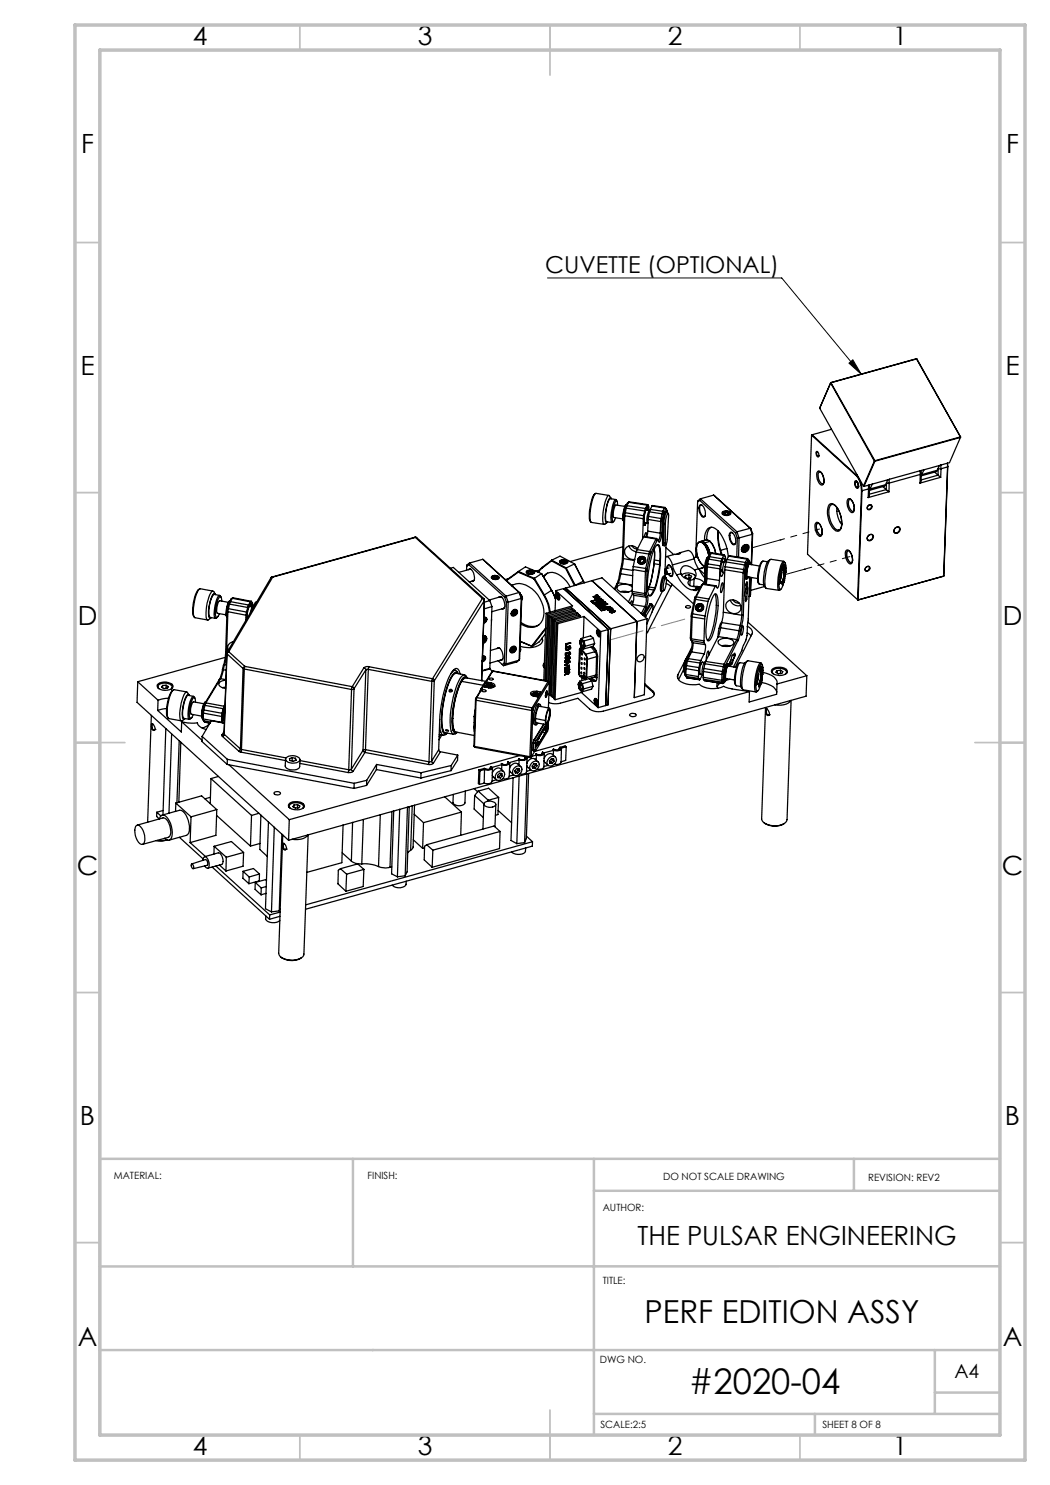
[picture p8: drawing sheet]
<svg xmlns="http://www.w3.org/2000/svg" width="210mm" height="297mm" viewBox="0 0 210 297" stroke-linecap="round" stroke-linejoin="round" font-family="sans-serif">
<defs><g id="words">
<text font-size="7.1" x="137.7" y="278.8">#2020-04</text>
<text font-size="6.3" x="128.9" y="264.6">PERF EDITION ASSY</text>
<g font-size="5.3">
<text x="38.5" y="8.9">4</text>
<text x="83.5" y="8.9">3</text>
<text x="133.6" y="8.9">2</text>
<text x="178.6" y="8.9">1</text>
<text x="16.2" y="30.7">F</text>
<text x="201.2" y="30.7">F</text>
<text x="16.1" y="74.9">E</text>
<text x="201.1" y="74.9">E</text>
<text x="15.5" y="124.9">D</text>
<text x="200.5" y="124.9">D</text>
<text x="15.4" y="174.9">C</text>
<text x="200.4" y="174.9">C</text>
<text x="16" y="224.9">B</text>
<text x="201" y="224.9">B</text>
<text x="127.5" y="249">THE PULSAR ENGINEERING</text>
<text x="15.5" y="269.2">A</text>
<text x="200.5" y="269.2">A</text>
<text x="38.5" y="290.9">4</text>
<text x="83.5" y="290.9">3</text>
<text x="133.6" y="290.9">2</text>
<text x="178.6" y="290.9">1</text>
</g>
<text font-size="4.7" x="109" y="54.5">CUVETTE (OPTIONAL)</text>
<text font-size="3.9" x="190.9" y="275.5">A4</text>
<g font-size="2">
<text x="22.8" y="235.8">MATERIAL:</text>
<text x="73.5" y="235.8">FINISH:</text>
<text x="132.6" y="236">DO NOT SCALE DRAWING</text>
<text x="173.6" y="236.1">REVISION: REV2</text>
<text x="120.5" y="242.1">AUTHOR:</text>
<text x="120.5" y="256.7">TITLE:</text>
<text x="120" y="272.5">DWG NO.</text>
<text x="120.1" y="285.6">SCALE:2:5</text>
<text x="164.5" y="285.6">SHEET 8 OF 8</text>
</g>
</g></defs>
<path d="M109.5 55.6h46.9l15.9 19.3M169.8 72.6l.8-.6 1.7 2.9z" fill="none" stroke="#000" stroke-width=".2"/>
<g fill="none" stroke="#c0c0c0" stroke-width=".35">
<path d="M60 5v5M110 5v10M160 5v5M15 48.5h5M200 48.5h5M15 98.5h5M200 98.5h5M15 148.5h10M195 148.5h10M15 198.5h5M200 198.5h5M15 248.5h5"/>
<path d="M200 248.5h5M60 287v5M110 282v10M160 287v5"/>
</g>
<path d="M70.6 231.8v21.5M118.8 231.8v55.2M118.8 238.2h81.2M170.8 231.8v6.4M200 231.8h-180v55.2M200 253.3h-180M20 270h180M187 270v12.8M187 278.5h13M118.8 282.8h81.2M163 282.8v4.2" fill="none" stroke="#c0c0c0" stroke-width=".5"/>
<path d="M15 5h190v287h-190zM20 10h180v277h-180z" fill="none" stroke="#c0c0c0" stroke-width=".7"/>
<path d="M121.6 128.1l15.3-4.3" fill="none" stroke="#808080" stroke-width=".2" stroke-dasharray="15.2 1.3 1.3 1.3" stroke-dashoffset="8"/>
<path d="M169.8 72.6l.8-.6 1.7 2.9z" fill="#000"/>
<g fill="none" stroke="#000" stroke-width=".25">
<path d="M166.1 76.6l8.8 15.6M166.2 76.5l-2.3 5.1M166.2 76.5h.1M166.2 76.5l-.1 .1M166.2 76.5l8.8 15.6M183.3 71.8l-17.1 4.7M183.3 71.8l8.8 15.6M119.1 98.7a5.1 5.1 0 0 0-1.2 3.5v1.5l.3 .7M121.8 99.1l-2.6-.4a4.7 4.7 0 0 0-1.1 3.1l-.1 1.8 .2 .9 2.6 .4M122.2 99.6l-.5-.5a8.5 8.5 0 0 0-1.1 5.3l.2 .5 .6-.4M122.3 99.8l-.2-.2a7.2 7.2 0 0 0-.9 4.9l.1 .1 .2-.2M123.2 99.9l-1.1-.2a6.2 6.2 0 0 0-1 4.4l.2 .2 1.1 .2"/>
<path d="M140.1 99.8l-.2 .3M140.1 99.8l7.3 6.6M140.1 99.8l-.6 .6M142.7 99l7.3 6.7M142.7 99l-2.6 .8M142.7 99l7.5 6.8M162.3 87l8.9 8.1M162.3 87l-.8 23.8 10 9.1M162.4 87h-.1M162.4 87l8.8 8M163.3 90.3a.65 .65 0 0 1 .3 1.1l-.3-.4zM163.5 94.3l.2-.1a2.09 2.09 0 0 1 .9 2.7l-.1 .1a1.76 1.76 0 0 1-1.2-2.1z"/>
<path d="M163.5 90.3a.53 .53 0 0 0-.1 .6 .53 .53 0 0 0 .4 .4M163.8 94.4h.1a1.82 1.82 0 0 1 .6 2.4 1.78 1.78 0 0 1-.7-2.4zM163.9 81.6l8.8 15.6M164 81.6h-.1M166.3 85.9l-3.9 1.1M169.6 99.8l.2-.1a1.85 1.85 0 0 1 1.1 2.1l-.2 .6-.2 .1a1.75 1.75 0 0 1-1.1-2zM171.1 96.2a1.04 1.04 0 0 1 .5 1.4 1.01 1.01 0 0 1-.5-1.4zM171.1 96.3a.71 .71 0 0 1 .3 1.2l-.4-.6zM171.2 96.3h.1l.2 .2a.68 .68 0 0 1 0 1M171.2 95.1a4.6 4.6 0 0 1 1.1 3M171.2 95a4.6 4.6 0 0 1 1.2 3.1M171.2 95v.1"/>
<path d="M171.4 95h-.2M172.3 98.1h.1M172.3 98.1l-.8 21.8M172.4 98.1l-.8 21.9M172.7 97.2l.1 .1M173.7 97v.8M173.7 97.8l-1.3 .3M173.7 97.8l-.1 1.7M173.8 97l.1 .6M173.9 97.6l-.1 1.5-.2 .4M173.9 97.6l-.2 .2M174 97.8l-.1 .2"/>
<path d="M174.4 96.8l-1.6 .5M174.4 96.8l-.4 1M174.9 92.2h.1M174.9 92.2l-2.2 5M175 92.1v.1M175 92.1l-.1 .1M175 92.2l-2.2 5.1M176.6 97.3l.6 .6M177.1 96.9l-.3 .4-2.9 .8M177.1 96.9l-3.1 .9M177.2 97.9l.6 .5M177.2 97.9l-3.4 .9"/>
<path d="M177.6 96l-.5 .9M177.8 95.9v.7M177.8 98.4l-4.2 1.1M177.8 96.6h-.5l-.1 1.3M177.8 96.6v1.8M184 94.2v.7M184 94.9l-6.2 1.7M184 94.9v1.7M184.2 94.1l.1 .7M184.3 94.8l-.1 1.4-.2 .4M184.3 94.8l-.3 .1M184.4 94.9l-.1 .2"/>
<path d="M184.8 93.9l-10.4 2.9M184.8 93.9l-.4 1M186.9 94.4l.7 .6M187.5 94l-.4 .4-2.9 .8M187.5 94l-3.1 .9M187.6 95l.5 .5M187.6 95l-3.4 1M187.9 93.1l-.4 .9M188.1 93l.1 .8M188.1 95.5l-4.1 1.1M188.2 93l-3.4 .9M188.2 93.8l-.6-.1v1.3"/>
<path d="M188.2 93.8l-.1 1.7M189.5 93.4l-1.3 .4M189.5 93.4l-.8 21.8M189.5 93.3v-.7v.8M189.5 93.3v.1M189.5 93.3l-.8 21.9M192.1 87.5l-2.2 5-1.7 .5M192.1 87.4l-17.1 4.7M192.1 87.4v.1M192.1 87.5l-17.1 4.7M192.1 87.4h.1M39.9 117.8l-.2 .2a7.2 7.2 0 0 0-1 5.2l.1 .2"/>
<path d="M42.6 118.2l-2.5-.4a.84 .84 0 0 0-.7 .7 9.3 9.3 0 0 0-.6 4.8l.2 .2 2.5 .5M43 118.8l-.2-.5-.3-.1a6.4 6.4 0 0 0-1.3 4.4v.9l.3 .5h.2l.5-.4M43.1 118.9l-.2-.2a5.5 5.5 0 0 0-1.2 4 .99 .99 0 0 0 .3 1l.3-.2M44 119.1l-1.1-.2a5.5 5.5 0 0 0-1 4.5l1.2 .3M44.2 119.4l-.2-.3a.85 .85 0 0 0-.7 .8 6.2 6.2 0 0 0-.3 3.7h.3l.2-.1M46.2 119.8l-.4 .7M46.5 119.7l.1-.1 3.6 .7M46.5 119.7l-.4 .6M46.5 119.7l3.6 .7M46.5 119.7l-.3 .1M46.5 119.6l-.3 .2M54.2 115.6l-8.8 14.9"/>
<path d="M54.4 115.4l-.2 .2M54.4 115.4h.1M54.5 115.4l-.3 .2M54.5 115.4l-8.7 14.9M83 107.5h.3M83 107.5h.1M83 107.5l-28.6 7.9M83.1 107.5h.2M83.1 107.5l-28.6 7.9M83.1 107.5l13.4 12.2M83.3 107.5l13.5 12.2M90.1 113.7l.6-.2 7.3 6.6"/>
<path d="M93.3 113.2v.8M93.7 113.9l.2-.1a1.81 1.81 0 0 1 .8 2.5l-.4-.1M93.7 112.9l-.4 .3M93.7 112.9l7.2 6.5M93.9 112.6l-.2 .3M93.9 112.6l7.3 6.6M93.9 112.6l-.5 .4-.1 .2M93.9 113.9h.4M94.1 113.8l-2.3 .7M94.7 116.2l-.9 .2M94.9 116l-.3 .2M96.5 119.7l.3 .1 .1 .3"/>
<path d="M96.5 119.7h.3M96.5 119.7l-10 16M96.6 111.9l7.4 6.7M96.6 111.9l-2.7 .7M96.6 111.9l7.2 6.6M96.8 119.7l.1 .3M98.4 115.2l.8-.1 .6 .4a.85 .85 0 0 1-.8 .4 .85 .85 0 0 1-.7-.5zM98.5 115.2h.1M98.5 115.2l.7-.1a.48 .48 0 0 1 .6 .5 .84 .84 0 0 1-1.4-.2zM98.5 115.5l.3 .2M98.5 115.5l.1 .1M98.6 115.6l.2 .1"/>
<path d="M98.7 115.2h.6M98.7 115.2l-.2 .3M98.7 115.2l.1 .2M98.8 115.7l.5 .1M98.8 115.4l-.2 .2M98.8 115.4v.3M98.8 115.4h.5M99.3 115.4l.2 .2 .1-.1M99.3 115.4v.4M99.3 115.2l.3 .3M99.3 115.2v.2M99.6 115.3h.1"/>
<path d="M99.6 115.5l-.3 .3M99.8 119.4l.2-.1a1.7 1.7 0 0 1 1 2l-.3 .5h-.3M100 119.4h.3M100.1 119.3l-2.3 .7M100.9 119.4l.4 1.1M101.2 119.2l-.3 .2M101.2 119.2l.4 1.2M101.5 116l-.2 .2M101.5 115.8v.2M101.5 115.8l-.3 .3M101.7 115.7l-.7 .2M102.3 117.1a3 3 0 0 1 3.5 .3 6 6 0 0 1 2.7 6.6 2.52 2.52 0 0 1-3.6 1.2l-.7-.4"/>
<path d="M102.6 117l-.2 .2M103.6 114.4l-2.1 1.6M103.6 114.4l3.2 1.4M103.7 114.3l3.2 1.4M103.7 114.3l-.1 .1M103.7 114.3l1.4-.9 3.2 1.3M103.7 114.3l-2.2 1.5M103.8 118.5l-2.6 .7M103.8 118.5l.4 1.2M103.8 118.5l.2 .1M104 118.6l.4 1M104.1 119l.3 .4v.6"/>
<path d="M104.1 119a.79 .79 0 0 1 .3 .9M104.2 119.7l-2.6 .7M104.2 119.7l-.4 12.3M104.4 119.6l-.2 .1M104.4 119.6l-.6 12.4M105.4 114.2l.9-.2 .6 .4a.91 .91 0 0 1-.8 .5 .91 .91 0 0 1-.8-.6zM105.5 114.2l.5-.1a.6 .6 0 0 1 .8 .5 .84 .84 0 0 1-1.4-.3zM105.5 114.2l-.2 .3M105.6 114.3v.2l.4 .3 .5-.2 .1-.2M105.6 114.3l.1 .1M105.7 114.4v.2M106.2 114.2l.4 .2"/>
<path d="M106.2 114.2l-.6 .1M106.2 114.3l-.5 .1M106.2 114.2v.1M106.2 114.3l.3 .2M106.2 114.3l-.1 .4M106.5 114.5v.1M106.6 114.4l-.1 .1M106.7 114.2l.2 .3M106.8 115.8l2 3.3M106.9 115.7l2 3.3M106.9 115.7l-.1 .1M107.9 114l-.8 .2"/>
<path d="M108.3 114.7l2 3.4M108.3 114.7l-1.4 1M108.3 114.7l2 3.3M108.4 113.5l-.7 1 .7-.9M108.4 113.5v.1M108.7 115.3a2.36 2.36 0 0 1 3.6-.1 5.9 5.9 0 0 1 1.7 2.2M108.8 119.1a7.5 7.5 0 0 1 1.1 3.4M108.9 119a7.4 7.4 0 0 1 1.1 3.4M108.9 119l-.1 .1M109.5 114.6l-.7 .9M110.3 118.1l.8 1.7M110.3 118l.8 1.7"/>
<path d="M110.3 118.1l-1.4 .9M110.3 118v.1M110.3 112.2l-1.9 1.4M110.3 112.2l2.8 1.5M110.3 112l2.9 1.6M110.3 112v.2M110.3 112l1.7-.8 2.9 1.6M110.3 112l-1.9 1.5M111.2 118.1l3.3 3.1-5.3 1.5M111.2 118.1l-.2 4.1M111.3 119l.3 .8h.3M111.3 118.6a.9 .9 0 0 1 .4 1.4l-.3-.3-.2-.5z"/>
<path d="M111.4 119l.1-.2 .3 .2 .1 .5-.1 .3-.3-.3M111.4 119l.1 .5M111.4 119v.1M111.4 119.1l.4-.1 .1 .4M111.4 119.1l.1 .4M111.5 118.6l-.1 .2M111.5 119.5l.3 .2M111.5 119.5h.1M111.6 118.8l-.2 .3M111.6 118.7h-.2l-.1 .3M111.7 119.8l.2 .1M111.9 119.4h.1"/>
<path d="M111.9 119.4l-.4 .1M112 112.2l.7-.3a.63 .63 0 0 1 .8 .6 1.09 1.09 0 0 1-1.6-.1zM112.1 112.1l-.2 .3M112.2 112.1l.5-.1a.52 .52 0 0 1 .7 .5l-.7 .2a.63 .63 0 0 1-.7-.3zM112.3 112.1l-.1 .3 .4 .2h.5l.2-.3M112.3 112.1l.1 .2M112.4 112.3l-.1 .2M112.4 112.3v.2M112.7 117.7l9 8.2M112.7 117.7l-1.5 .4M112.9 112.2l.3 .2M112.9 112.2l-.5 .1"/>
<path d="M112.9 112.2v.4M112.9 112.1l.4 .2M112.9 112.1h-.6M112.9 112.1v.1M113.1 117.6l7.3-2 9 8.2M113.1 117.6l9 8.2M113.1 117.6l-.4 .1M113.1 113.7l1.8 3.4M113.2 112.4l-.1 .2M113.2 113.6l1.8 3.4M113.2 113.6l-.1 .1M113.3 112.3l-.1 .1"/>
<path d="M113.3 112.1l.3 .3M114.9 112.8l1.8 3.4M114.9 112.8l-1.7 .8M115 117l-.1 .1M116.7 116.2l-1.7 .8M116.7 116.2l.1 .4-.1-.4M116.7 116.2h.1M118.4 116.1l9 8.2M119.3 119h.1M119.3 119l.4 .3-.2-.1-.9 .1 .8-.2M119.3 119h-.1l.2 .1M119.4 119.1h.1"/>
<path d="M119.5 119.6h.1M119.5 119.6l.3 .2M119.7 119.8h.1M119.7 119.8l-.4 .1M119.8 119.8h.1M119.8 119.4h.1M119.8 119.4l-.3 .2M119.8 119.4l-.8 .2h.4l.3 .2M119.8 119.9l-.2 .2a.52 .52 0 0 0 .5 .4 .52 .52 0 0 0 .5-.3l-.1-.2M119.8 119.9l.7 .1M119.8 119.9l-.2 .2M119.8 119.9h.1"/>
<path d="M120.1 119.7h.1M120.1 119.7h.1l-.9 .2 .4-.1M120.1 119.7l-.3 .1M123.4 100.2l-.2-.3a2.23 2.23 0 0 0-.8 1.9l-.2 1.7v.8l.2 .2 .3-.2M123.4 116.7l-.5 1.1M123.5 101.1v-.7l-.2-.2a5.6 5.6 0 0 0-.7 4.1h.2l.3-.7M123.6 116.6l-.6 1.3M123.6 116.6l-.2 .1M123.6 116.6l2.9 .4M123.9 114.7l-.5 2M123.9 114.7l.2 .1M124.1 118.4l.9-.2 .7 .2"/>
<path d="M124.1 114.8l-.5 1.8M124.1 113.8l-.2 .9M124.1 114.8l2.4 .3M124.4 113.7l-.3 1.1M124.4 113.7l-.3 .1M124.4 113.7l2.2 .4M124.5 111.6l-.4 2.2M124.5 111.6l.2 .1M124.6 109.4l-10.6 2.9M124.7 111.7l-.3 2M124.7 111.7l2.2 .4M124.8 103l.2 .1"/>
<path d="M124.8 103l-.3 8.6M124.8 102.6v.4M125 101.3l-1.8-.3a3.2 3.2 0 0 0-.4 2.5l1.8 .3M125 103.1l3.7 .6M125 103.1l-.3 8.6M125 101.6h.2M125 101.6l-.2 1M125.1 102.5l-.1 .6M125.1 102.5l3.6 .6M125.1 102.5l-.3 .1M125.1 101.3l-.1 .3M125.2 100.9a4.4 4.4 0 0 0-.5 3.3"/>
<path d="M125.2 101.6l-.1 .9M125.2 101.6l3.7 .6M125.3 100.9a4.6 4.6 0 0 0-.6 3.3M125.4 101.1l-.2 .5M125.4 101.1l3.7 .6M125.4 101.1l-.3 .2M125.5 100.6l-.4 .7M125.7 100.5l.1-.1 3.7 .5M125.7 100.5l-.3 .6M125.7 100.5l3.7 .5M125.7 100.5l-.2 .1M125.8 109.2a1.93 1.93 0 0 0 1.5 1.1"/>
<path d="M125.8 100.4l-.3 .2M126.4 109.1a1.06 1.06 0 0 0 1.1 .7M126.4 118.3l.1 .4M126.4 118.3l2.5 .4M126.5 117.4a2.36 2.36 0 0 0-3.1 0 1.21 1.21 0 0 0 1.5 1.1 1.92 1.92 0 0 0 1.5-.5M126.5 118.7l2.5 .4M126.5 118.7l.2 .4M126.5 118.7l-.8 1.7M126.6 113.9l2.5 .4M126.6 113.9l-.2 4.4M126.6 113.3v.6M126.6 113.3l2.6 .4"/>
<path d="M126.7 119.1l.1 .8-.3 1M126.7 119.1l2.5 .3M127.2 110.4l2.6 .4M127.2 110.4l-.6 2.9M127.4 109.9l-.2 .5M127.4 109.9l2.5 .4M127.5 109.7a1.4 1.4 0 0 0-1.8-.5 1.4 1.4 0 0 0-.7 1.7 1.9 1.9 0 0 0 2 1M127.8 112.1l.3 .5M127.8 112.1h.1M127.9 112.1l.3 .4M128 111.6l-.2 .5M128 111.6l.1 .2"/>
<path d="M128.1 111.8l-.2 .3M128.1 111.8l.1 .1M128.2 112.5l-.1 .1M128.2 111.9l-.2 .4M128.6 111.7l.2 .4M128.6 111.7l.1 .2M128.6 111.7l-.5 .1M128.6 111.6h-.6M128.6 111.6l.3 .4M128.6 112.5h.1M128.6 112.5h-.4M128.6 111.6v.1"/>
<path d="M128.7 112.5l-.6 .1M128.7 111.9l.1 .2M128.7 111.9h-.5M128.7 103.7l-.2 4.1M128.7 107.4l.1-.1 2.5 .4M128.7 107.4l2.5 .4M128.7 107.4l-1.3 2.5M128.7 103.1v.6M128.8 112.1l-.2 .4M128.8 105.1h.1M128.8 104.5l.7 .1M128.9 107.3l.3-.8 .1 .2v.6"/>
<path d="M128.9 112l-.2 .5M128.9 112l-.1 .1M128.9 118.7l.1 .4M128.9 102.2l-.2 .9M129 119.1l.2 .3M129 111.7a.83 .83 0 0 0-1.1-.3 .83 .83 0 0 0-.3 1.1M129.1 101.7l-.2 .5M129.1 114.3l-.2 4.4M129.2 113.7l-.1 .6M129.2 113.7l.2 .1M129.2 104.5l-.4 .6M129.2 119.4l.1 .9-.3 1"/>
<path d="M129.2 102l.7 .1M129.3 118.6v.2M129.3 118.8l.2 .5M129.3 118.6l-.4 .1M129.3 118.8l-.3 .3M129.4 114.2l-.1 4.4M129.4 114.2l-.3 .1M129.4 101.4l.2 .6M129.4 102l-.1-.1a3.7 3.7 0 0 0-.4 2.7l.1-.1M129.4 113.8v.4M129.4 101l.1-.1 .3 .4v.8M129.4 101l-.3 .7"/>
<path d="M129.5 119.3a4.2 4.2 0 0 1-.3 2.3M129.5 104.6h.1M129.5 119.3l-.3 .1M129.5 106.2l-.1 1.2M129.5 106.2l2.5 .4M129.6 102.1v-.5l-.2-.2a5.6 5.6 0 0 0-.6 3.7h.1l.4-.5M129.6 117.8l1.1 .2M129.6 103.9l2.6 .4M129.6 103.9l-.1 2.3M129.7 103.3l-.1 .6M129.7 103.3l2.5 .4M129.8 110.8l-.6 2.9"/>
<path d="M129.8 110.8l.3 .1M129.8 117.4l1.2 .2M129.9 102.4l2.5 .4M129.9 102.4l-.2 .9M129.9 102.1a3 3 0 0 0-.4 2.5M129.9 110.3l-.1 .5M129.9 102.1h.1M129.9 110.3l.3 .3M130.1 101.9l-.2 .5M130.1 110.9l-.7 2.9M130.1 101.9l2.5 .4M130.2 110.6l-.1 .3"/>
<path d="M130.4 101.2l.1-.1 2.5 .4M130.4 101.2l2.5 .4M130.4 101.2l-.3 .7M130.7 118a1.06 1.06 0 0 1-.9 1M130.7 118l.1 .1M130.8 112.7l1.1 .2M130.8 109.9a19.3 19.3 0 0 1-1.3 8.3M130.9 112l1.1 .2M131 117.6l-.3 .4M131 117.6l.1 .1M131.1 117.7l-.3 .4M131.2 107.8l.1-.1 .3 .3"/>
<path d="M131.2 107.8l-1.3 2.5M131.2 107.8l.2 .3M131.3 109h.2a2.94 2.94 0 0 1 .5 2.4v.8M131.4 108.1l-1.2 2.5M131.6 108l-.2 .1M131.9 112.9l-.3 2.5-.6 2.2M131.9 112.9h.1M132 112.2l-.1 .7M132 112.9l-.2 1.9-.7 2.9M132 106.6a1.95 1.95 0 0 1-.4 1.5M132.1 112.1v-2a1.27 1.27 0 0 0-.5-1.2 3 3 0 0 0-1.2 2.3 19.2 19.2 0 0 0-.8 7.4l.4 .6 .4-.3 .4-.8M132.1 112.1l-.1 .8"/>
<path d="M132.1 112.1l-.1 .1M132.2 104.3l-.2 2.3M132.2 103.7v.6M132.2 103.7l.3 .1M132.4 106.5l-.2 1.1-.3 .8-.3-.4M132.4 106.5l-.4 .1M132.4 102.8l-.2 .9M132.4 102.8l.3 .1M132.4 104.2v2.3M132.4 104.2l-.2 .1M132.5 108.7l.1 .4h.3M132.5 103.8l-.1 .4"/>
<path d="M132.5 108.7h.3M132.5 104.7v4M132.5 104.7l.3 .1M132.6 102.3l-.2 .5M132.6 102.3l.2 .2M132.7 102.9l-.2 .9M132.8 108.7v.4l.4-.2M132.8 102.5l-.1 .4M132.8 104.8v3.9M132.9 101.6l.1-.1 .2 .3M132.9 101.6l-.3 .7M132.9 101.6l.2 .3"/>
<path d="M133 115.1l.1 .4M133 115.2v.1M133 114.2h.1M133 113.9a.54 .54 0 0 1 .1 .9l-.1-.1M133 114l.3 .5M133 114.2l.1 .3M133.1 104.7l.1-1.2 .4-.8 .1 .4-.2 4.8-.3 1-.1-.3M133.1 104.7l-.3 .1M133.1 104.7v3.9M133.1 108.6l-.3 .1M133.1 111.4a.62 .62 0 0 1 .8 .3l.6 1.3M133.1 115.6a2.67 2.67 0 0 1-.3 2.5 2.67 2.67 0 0 1 .3-2.5z"/>
<path d="M133.1 114.5l-.1 .1 .2 .2M133.1 114.1l-.1 .1M133.1 114.5l.1 .1M133.1 101.9l-.3 .6M133.2 109.5l1.5 1.4M133.2 108.9l-.2 6.4-.3-.1a3.9 3.9 0 0 0-.5 3l.3 .1-2 3.9M133.2 115.6l-.2-.3a3.9 3.9 0 0 0-.5 3l.3-.2M133.2 114.2h-.2M133.2 115.7l5.5 5.1M133.2 101.8l.2 .5-.3 .1-.3 .5-.3 1.8M133.2 101.8l-.1 .1M133.2 116.7l1 .6"/>
<path d="M133.2 114.6v.2M133.3 114.5h-.2M133.3 114.5l-.1 .3M133.3 114.5l-.1 .1M133.3 113.7l.1-.4 .3-.3a1.7 1.7 0 0 1 .7 2.2h-.3l-.4-.4M133.4 113.7l.3-.6a1.52 1.52 0 0 1 .7 2 .5 .5 0 0 1-.7-.3M133.7 102.7l-.4-.3-.2 .5-.3 1.9M133.8 113.6l-.8 .2a.77 .77 0 0 1 .3 1.1l-.2-.1M133.8 113l-.2 .1M134.1 114.7l-.8 .2M134.2 115.2h.2M134.4 116.8l-5.1 9.9"/>
<path d="M134.5 113l.3 1.1 .6 .9M135.1 110.9l1-.3a1.15 1.15 0 0 1-1.2 .3l-1.7 .4M135.4 115l1.2 1.8a2.8 2.8 0 0 0 2.1 1.2M135.9 110.6l1.7-.5a1.73 1.73 0 0 1 1.3 1.7M136.2 114.8a1.82 1.82 0 0 0 1.8 1.1M136.2 114.8l-.8 .2M136.3 115a2.12 2.12 0 0 1 2.7 .1l.1 .3M137.1 115.1v.4M137.8 115l.5 .2-.2 .4-.6 .1-.6-.3 .2-.3M137.8 115l-.7 .1M137.8 115v.6M138 115.9a.71 .71 0 0 0-.1 1.2l.9 .2h.8"/>
<path d="M138 115.9v1.2M138.7 117.2l-.2 .1M138.8 115.8l-.8 .3M138.8 115.7l-.1 1.6h.6M138.8 115.7a1.72 1.72 0 0 1 2 1l-.1 .1M138.9 111.8l.3 1.1 .6 .9M138.9 111.8l-4.4 1.2M138.9 119.9l-.6 2.9M138.9 114a1.19 1.19 0 0 1-.1 1.7M138.9 114a1.82 1.82 0 0 0-2.4-.6 1.2 1.2 0 0 0-.3 1.4M139 119.6l-.1 .3M139.1 119.4l-.2 .4"/>
<path d="M139.1 119.9l-.6 2.9M139.1 119.9l2.5 .4M139.1 119.9h-.2M139.1 119.3l-.1 .3M139.1 119.3h.1M139.2 119.4l-.1 .5M139.2 119.4l2.6 .4M139.2 119.4l-.2 .2M139.3 110.1l.2 1.3 .4 .7M139.5 117.8l-.8 .2M139.5 117.8h.1M139.5 111.4l-.7 .1"/>
<path d="M139.5 100.4l-.4 11.1M139.6 117.3l-.4 .2v.2l.3 .1M139.6 117.3l.4 .1M139.6 117.3v.4M139.7 117.5l-.2 .3M139.8 113.8l1.1 1.8M139.8 113.8l-.9 .2M139.8 113.8l1.1 1.1M139.9 112.1l.6 .9 .5 .3-.5-.3zM139.9 101l.2-.1a1.86 1.86 0 0 1 .8 2.5 1.24 1.24 0 0 1-1.1-1.4zM139.9 100.1l-.4 .3M139.9 100.1l7.2 6.5"/>
<path d="M140.1 117.4l-.3 .1a.7 .7 0 0 1-1.1 .5M140.1 117.4h-.2M140.2 108.4l.2-.1a3.1 3.1 0 0 1 1.6 2.5 3.1 3.1 0 0 0-1.6-2.5zM140.3 117l-1.3 2.6M140.4 101.1l-.1-.1a1.41 1.41 0 0 0 .1 2.1l.4 .2 .2-.2M140.5 116.9l.2-.1 2.5 .4M140.5 113.6l-.7 .2M140.5 116.9l-1.3 2.5M140.5 116.9l2.6 .4M140.5 116.9l-.2 .1M140.6 108.7a4.9 4.9 0 0 1 1.2 2.6 4.2 4.2 0 0 0-1.6-2.9l-.5 .1-.3 .4-.1 1.2M140.6 108.7l-.4-.3-.5 .1-.3 .4-.1 1.2"/>
<path d="M140.6 116.8l-.3 .2M140.7 113.4l-.3 .2M140.7 113.2l-.2 .5h-.3M140.9 108.1v-.2a2.16 2.16 0 0 1 1.3-2.5 3.3 3.3 0 0 1 2.4 2.2l.6 1.5 .5 2.2M140.9 108.6l-.3 .1M140.9 113.5l.2 .2M140.9 113.5v3.3M141.1 113.7h.2M141.1 113.7v2.7M141.2 115.5l-.2 1.3M141.2 115.5l.2 .2M141.3 108.1l.2-.1a3.3 3.3 0 0 1 1.7 2.7 3.3 3.3 0 0 0-1.7-2.7z"/>
<path d="M141.3 108l-1.4 .4M141.3 113.2l.2 .2M141.3 113.2l-.1 2.3M141.4 112.8l-.1 .4M141.4 112.8h.1M141.4 115.7l-.2 1.1M141.4 115.7l2.5 .4M141.5 113.4l2.5 .4M141.5 113.4l-.1 2.3M141.5 112.8v.6M141.5 112.8l2.6 .4M141.5 111.9l-.1 .9"/>
<path d="M141.6 111.5l-.1 .4M141.7 111.3a2.5 2.5 0 0 0-.8 2.2M141.7 111.3h.1M141.7 111.3l-.3 .5-.3 1.9M141.7 111.8l-.2 1M141.7 111.8l2.6 .5M141.7 111.8l-.2 .1M141.8 119.8l-.2 .5M141.9 111.3l-.2 .5M141.9 111.3l2.5 .5M141.9 111.3l-.3 .2M142 108.3l-1.1 .3"/>
<path d="M142 110.8l-.4 .7M142.2 105.4a2.88 2.88 0 0 0-.9 2.6M142.2 110.7l.1-.1 2.6 .4M142.2 110.7l-.3 .6M142.2 110.7l2.5 .4M142.2 110.7l-.2 .1M142.3 110.6l-.3 .2M142.7 119.1l.4-.3a1.1 1.1 0 0 1 .5 1.1 17.7 17.7 0 0 1-1.5 8l-.4 .3a1.1 1.1 0 0 1-.5-1.1 17.9 17.9 0 0 1 1.5-8zM143 118.8a14.5 14.5 0 0 1-.9 8.2l-.6 1.1M143.1 117.3l-1.3 2.5M143.6 106.2l-.1 1.2 .2 1.6 .6 1.9M143.7 106.3v1.7l.7 2.9"/>
<path d="M143.9 116.1a1.56 1.56 0 0 1-.5 1.5l-.2-.4-.1 .1M144 113.8l-.1 2.3M144.1 113.2l-.1 .6M144.1 114.1h.2zM144.1 113.9l.4 .3M144.1 113.9l.1 1.4 .3-.2 .2-.6M144.1 114.1v.1M144.2 114.1l-.1 .3M144.3 112.3l-.2 .9M144.3 114.1h.1M144.4 111.8l-.1 .5M144.4 116.7l.1-.1a2.4 2.4 0 0 1-.2 1.9 2.03 2.03 0 0 1 .1-1.8z"/>
<path d="M144.4 102.5l.8-.3a.77 .77 0 0 1 1 .6 1.19 1.19 0 0 1-1.8-.1zM144.5 112v.5M144.5 112.3l.4 .1M144.6 102.5l.3-.2h.6l.5 .3a.8 .8 0 0 1-.7 .4 .8 .8 0 0 1-.7-.5zM144.7 102.4h-.1M144.7 111.1l.2-.1 .2 .3v.9M144.7 111.1l-.3 .7M144.8 102.7l.3-.2-.1 .4zM144.9 112.4l-.6 .2M144.9 112.3l-.1-.7-.4 .5-.3 1.8M145 113.9l3.6 .6M145 113.9l-.3 8.5"/>
<path d="M145 102.4l-.3 .2 .3 .3h.6M145 102.4h.6M145 102.4l.1 .1M145 113.3v.6M145 113.3l3.7 .6M145.1 102.5h.4M145.2 112.4l3.7 .6M145.2 112.4l-.2 .9M145.3 112.2h-.3a3.4 3.4 0 0 0-.4 2.3l.3 .1M145.4 111.9l-.2 .5M145.4 109.7l-1.3 .4M145.4 111.9l3.7 .6"/>
<path d="M145.5 102.5l.2 .2M145.5 102.5v.4M145.6 102.4l.3 .3M145.6 102.4l-.1 .1M145.7 111.2l.1-.1 3.7 .6M145.7 102.7l-.1 .2M145.7 111.2l3.7 .6M145.7 111.2l-.3 .7M145.9 102.4v.1M145.9 102.7l-.3 .2M145.9 102.7h-.2M146 106.5l.2-.1a1.85 1.85 0 0 1 .7 2.5 1.47 1.47 0 0 1-1.1-1.8z"/>
<path d="M146.5 106.6l-.2-.1a1.5 1.5 0 0 0 .1 2.1l.5 .2 .2-.1M146.6 120a1.09 1.09 0 0 0 1.2 .6M147.1 106.6l.4 1M147.4 106.4l-.3 .2M147.4 106.4l.4 1.2M147.5 107.6l-.1 3.8M147.8 107.6h-.3M147.8 107.6l-.1 3.8M148.5 109.3a.69 .69 0 0 1 1.1-.3 .69 .69 0 0 1 0 1.1 .68 .68 0 0 1-1.1 .3 .68 .68 0 0 1 0-1.1zM148.5 109.3a.66 .66 0 0 1 1.1-.1 .66 .66 0 0 1-.3 1 .56 .56 0 0 1-.6 .1 .56 .56 0 0 1-.4-.4zM148.6 114.5l-.3 8.5M148.7 109.8l.1 .3"/>
<path d="M148.7 109.8h.1M148.7 109.4a.49 .49 0 0 1 .8-.2 .49 .49 0 0 1-.1 .8 .49 .49 0 0 1-.7 .2 .49 .49 0 0 1 0-.8zM148.7 113.9l-.1 .6M148.7 113.9l.3 .1M148.8 109.8l-.1 .1M148.9 109.4l-.2 .4M148.9 113l-.2 .9M148.9 113l.3 .1M148.9 114.4l-.2 8.6M148.9 114.4l-.3 .1M149 109.7l.3 .3M149 109.7l-.2 .1"/>
<path d="M149 114l-.1 .4M149.1 109.6l-.3 .2M149.1 112.5l-.2 .5M149.1 115.7l.2 .1M149.1 109.6l.1-.2 .3 .2M149.1 109.6l-.1 .1M149.1 112.5l.2 .2M149.1 119.3h.1M149.2 109.3l-.1 .3M149.2 113.1l-.2 .9M149.3 109.3l.2 .3M149.3 109.3l-.4 .1"/>
<path d="M149.3 110l-.5 .1M149.3 116.5l.1 .1-.2 .1M149.3 112.7l-.1 .4M149.4 111.8l.1-.1 .3 .3M149.4 115.4l2.1 .3M149.4 111.8l-.3 .7M149.4 111.8l.2 .3M149.4 116.6v.2h-.2M149.4 116.6v-.3l-.2 .7-.2 1.8 .1 .5M149.4 117.3l.1 .5-.1 .9M149.4 116.6h.1M149.5 109.6l-.2 .4"/>
<path d="M149.5 116.7l-.1 3.1-.3 .2 .2-.1-.1 .4-.1-1M149.5 109a.85 .85 0 0 1-.1 1 .85 .85 0 0 1-1 .2M149.6 112.4h.3M149.6 112.1l-.3 .6M149.8 112.4h-.1a4.4 4.4 0 0 0-.5 3.4M149.8 112l-.2 .1M149.8 112l.1 .4M149.8 112.9l2.1 .3M149.9 115.4l-.3 8.6-.1 1.3M150 112.5l-.1-.1a3.9 3.9 0 0 0-.7 3.1l.2 .3 .1-.1M150 112.5v.1M150 112.9l-.1-.1a3.3 3.3 0 0 0-.4 2.7l.1-.1"/>
<path d="M150 105.7l.5 1.2M150 105.7l-2.6 .7M150 119.2h-.2M150 105.7l.2 .1M150 119.2l-.2 .1M150.1 112.9l-.1-.3a3.6 3.6 0 0 0-.5 3.1l.2-.3M150.1 115.5l-.1 3.7M150.2 105.8l.3 .9M150.2 115.5l-.2 3.7M150.4 115.5l-.2 .1M150.5 106.9l-2.7 .7M150.5 106.9l-.3 6"/>
<path d="M150.5 106.7v.2M150.5 106.7l-.2 6.2M152.5 112.3a5.2 5.2 0 0 0-.9 4.1l.2 .4M153 117.3l-2.9 .8M153.5 112.4l-.9-.2a5.6 5.6 0 0 0-.9 3.8l.1 .8 1 .2M154.1 111.9l-.5 .3a7.6 7.6 0 0 0-.8 5l.3 .4M155.9 116.7v.1M156 116v.4l-.1 .3zM156 116l-.1 .7M156.3 114.7l-.2 .9M156.4 114.5l-.3 1.3M156.4 116.5h.1"/>
<path d="M156.5 113.6v.1M156.5 113.9v.1M156.5 113.9h.1M156.5 113.5h.1M156.5 113.6h.1M156.5 116.4h.1M156.5 116.9h.1M156.5 113.5v.1M156.5 116.4v.6M156.5 116.4l-.1 .1M156.5 113.7h.1M156.5 113.7v.2"/>
<path d="M156.5 113.3v.2M156.5 113.3h.1M156.5 114h.1M156.5 116.3h.1M156.5 116.3v.1M156.5 116.2l-.1 .3M156.6 113.7l-.1 .3M156.6 113.6v.1M156.6 113.2v.1M156.6 113.6h.1M156.6 113.7h.1M156.6 116.2l.1 .3"/>
<path d="M156.6 113.3l-.1 .3M156.6 113.3h-.1M156.6 113.3h.1M156.6 116.2h.1M156.6 116.2v-.1l-.1 .2M156.6 113.6l.1 .2M156.6 113.6l.1 .1M156.6 116.3h.1M156.6 116.3l.1 .2M156.6 113.8h.1M156.7 113.3l.1-.3-.1 .8M156.7 113.3l-.1 .3"/>
<path d="M156.7 113.2v.2M156.7 113.2h.1M156.7 113.8h.1M156.7 116.5h.1M156.7 113.4h.1M156.7 113.4l-.1 .2M156.7 115.9h.1M156.7 115.9l-.1 .4M156.7 115.9l.1 .2M156.7 115.9v-.2l.1 .4M156.7 115.9l-.1 .3M156.7 113.4v.3"/>
<path d="M156.7 112.3l-2.5-.4a3.4 3.4 0 0 0-1 2.6 4.4 4.4 0 0 0 0 3.2l2.6 .4M156.7 115.3l.1 .3M156.7 115.3h.1M156.7 113.1v.1M156.7 113.3v.1M156.7 113.3h.1M156.7 113.1h.1M156.8 112.5h.1a3.7 3.7 0 0 1 .1 3l-.4 1.7-.4 .6-.2 .1a8.6 8.6 0 0 1 .8-5.4zM156.8 113.8h.1M156.8 115.1l-.1-1.3a3.3 3.3 0 0 0-.5 2.8l.4-.5 .1-.8M156.8 115.1l-.1 .2M156.8 115.2v.4"/>
<path d="M156.8 115.2v.4l.1-.4M156.8 115.2h.1M156.8 115.6h.1M156.8 116.1h.1M156.8 113l-.1 .8M156.8 113.1l-.1 .2M156.8 116.1h-.1M156.8 113.7h.1M156.8 113.3h.1M156.8 113.4h.1M156.8 114.5h.1M156.8 114.6h.1"/>
<path d="M156.8 113.3l.1 .1M156.8 113.4v.3M156.9 113h.1M156.9 114.3l-.1 .2M156.9 114.9l-.1 .3M156.9 113l-.1 .3M156.9 113l-.1 .8M156.9 114.3h.1M156.9 114.9h.1M156.9 114.2l.1 .2M156.9 114.2l-.1 .4M156.9 114.8l.1 .4"/>
<path d="M156.9 114.8l-.1 .3M156.9 113.4h.1M156.9 114.3l-.1 .3M156.9 114.8v.4M156.9 115.2l-.1 .4M156.9 114.9v.3M156.9 115.2h.1M157 115.2l-.2 .4M157 114.4h.1M157 114.5h.1M157 114.4v.1M157 113.2h.1"/>
<path d="M157 113.2l-.2 .6M157 112.6l-.2-.3a1.04 1.04 0 0 0-.7 .9 9.9 9.9 0 0 0-.4 4.7l.2 .2 .3-.2M157 113.3l-.2 .9zM157 114.4l-.2 .4v-.3M157 113.4l.1 .2M157.1 113.6h.1M157.1 114h.1M157.1 114l-.1 .4M157.1 113.6l-.3 .6M163.2 104.6l.1-.1a1.95 1.95 0 0 1 .8 2.8 1.58 1.58 0 0 1-1.1-1.7v-.8zM163.4 104.7l.1-.1a1.97 1.97 0 0 1 .7 2.4 1.71 1.71 0 0 1-.8-2.3zM165.8 100.9a.93 .93 0 0 1 1.5 .5 4.7 4.7 0 0 1 .7 4.6 .74 .74 0 0 1-1.1-.1 4.8 4.8 0 0 1-1.1-5z"/>
<path d="M166.2 101l.2-.1a1.94 1.94 0 0 1 1.5 1.5 3.8 3.8 0 0 1 .1 3.5l-.3 .1a2.02 2.02 0 0 1-1.6-1.7l-.3-1.2a2.46 2.46 0 0 1 .4-2.1zM166.3 100.9h.1M167.4 101.6a5 5 0 0 0 .6 2.7M168 104.3l.3 .6M169.2 110.1l.2-.1a1.84 1.84 0 0 1 1.1 2l-.1 .7-.2 .1a1.76 1.76 0 0 1-1.1-2.1zM169.5 110.2l.1-.1a1.88 1.88 0 0 1 .7 2.5 1.84 1.84 0 0 1-.8-2.4zM170.6 102.3a1.89 1.89 0 0 0-.6-2.4 1.71 1.71 0 0 0 .6 2.4M171.5 119.9l.1 .1M171.6 120h.1M173.1 113.5a.47 .47 0 0 1 .8-.1 .47 .47 0 0 1-.2 .8 .41 .41 0 0 1-.7-.1zM173.1 113.5l.4-.2a.44 .44 0 0 1 .4 .5 .44 .44 0 0 1-.6 .4l-.3-.2zM173.6 101.2a.47 .47 0 0 1 .8-.1 .47 .47 0 0 1-.3 .7 .42 .42 0 0 1-.6 0 .42 .42 0 0 1 .1-.6z"/>
<path d="M173.6 107.2a.6 .6 0 0 1 1-.1 .6 .6 0 0 1-.3 .9 .53 .53 0 0 1-.8 0 .53 .53 0 0 1 .1-.8zM173.6 101.2a.37 .37 0 0 1 .6-.2 .37 .37 0 0 1 0 .6 .37 .37 0 0 1-.6 .2 .37 .37 0 0 1 0-.6zM173.6 107.2a.5 .5 0 0 1 .8-.2 .5 .5 0 0 1 0 .8 .5 .5 0 0 1-.8 .2 .5 .5 0 0 1 0-.8zM179 105.7a.58 .58 0 0 1 .9-.3 .58 .58 0 0 1-.1 1 .58 .58 0 0 1-.9 .2 .58 .58 0 0 1 .1-.9zM179 105.7a.51 .51 0 0 1 .8-.2 .51 .51 0 0 1-.1 .8 .51 .51 0 0 1-.8 .2 .51 .51 0 0 1 .1-.8zM188.7 115.2l-17.1 4.8M188.7 115.2h.1M27.6 136.3l4 3.7M27.6 136.3l-.2 4.2 30.3 27.6M31.6 137.3l-.1 .2M31.6 136.8a2.31 2.31 0 0 1 3 .3 .69 .69 0 0 1-.7 .8 2.06 2.06 0 0 1-2.5-.6zM31.8 137.7a.45 .45 0 0 1-.1-.6 2.04 2.04 0 0 1 2.7 .2l-.2 .5"/>
<path d="M32.5 137.1v.4M33.2 137.1l.5 .2-.2 .4h-.7l-.5-.3 .2-.3M33.2 137.1h-.7M33.2 137.1v.6M33.7 139.7l-2.1 .3M34.5 137.4l-.1 .3M34.6 138a5.8 5.8 0 0 0-1.3 4.4l.1 .8 .2 .4M37.4 138.4l-2.6-.5a4 4 0 0 0-1.2 2.9l-.2 1.3a1.77 1.77 0 0 0 .4 1.6l2.5 .5M37.8 139l-.5-.6a5.2 5.2 0 0 0-1.3 3.6l-.1 1.1a1.03 1.03 0 0 0 .4 1.1l.6-.4M37.9 139.1l-.2-.2a2.73 2.73 0 0 0-1 2.1l-.3 1.7a1.08 1.08 0 0 0 .4 1.2l.2-.2M38.7 139.3l-1.1-.2a3.9 3.9 0 0 0-1.1 2.9v1l.2 .6 1.2 .3M39 139.6l-.4-.3a6 6 0 0 0-.9 4.5l.2 .1 .3-.3"/>
<path d="M43.9 135.9l-3 4.9M44.1 135.7l-2.9 4.9M44.1 135.7l-.2 .2M44.1 135.7l1.1 .2M44.3 120.2v-.6l-.2-.3a5.4 5.4 0 0 0-.9 4.1h.3l.4-.7M44.5 133.9l-.6 2M44.5 133.9h.2M44.7 133.9l-.6 1.8M44.7 133.9l.5 .2M44.7 133l-.2 .9M44.9 132.9l-.2 1M44.9 132.9l-.2 .1"/>
<path d="M44.9 132.9l.4 .1M45 131.5l-17.4 4.8M45.1 137.4l-.6 .1M45.1 130.8l-.4 2.2M45.1 130.8l.2 .1M45.2 136a1.49 1.49 0 0 0-1.5 .8 1.25 1.25 0 0 0 1.4 .9M45.3 130.9l-.4 2M45.3 130.9h.1M45.4 130.7v.1M45.4 130.7l-.6 16.1M45.4 130.5v.2M45.4 130.8l3.2 2.9"/>
<path d="M45.4 130.8l-.6 16.1M45.4 122.2l.2 .1M45.4 122.2l-.3 8.6M45.5 121.8l-.1 .4M45.6 122.3l3.6 .7M45.6 122.3l-.3 8.6M45.7 120.5l-1.7-.3a2.74 2.74 0 0 0-.5 2.5l1.7 .3M45.7 121.7l-.1 .6M45.7 121.7l3.6 .7M45.7 121.7l-.2 .1M45.7 120.9l-.2 .9M45.8 130.3l-.4 .5"/>
<path d="M45.8 130.3l-.4 .2M45.8 130.3l3.2 3M45.8 120.5l-.1 .4M45.9 120.8l-.2 .9M45.9 120.8l3.6 .7M45.9 120.8l-.2 .1M46.1 120.1a4.1 4.1 0 0 0-.7 3.3 3.7 3.7 0 0 1 .6-3.2M46.1 120.3l-.2 .5M46.1 120.3l3.6 .7M46.1 120.3l-.3 .2M46.5 128.4l.1 .1M46.6 128.4a1.18 1.18 0 0 0-1 1.7"/>
<path d="M48.6 133.7l.3 .1M48.6 133.7l-.5 16.1M48.9 133.8l21.4 4.1M48.9 133.8l-.6 16.1M49 133.3l-.1 .5M49 133.3l-.4 .4M49 133.3l21.4 4M49.2 123v1.1M49.3 122.4l-.1 .6M49.5 121.5l-.2 .9M49.7 121l-.2 .5M49.9 121.3l.7 .1-.3 .3-.2 .9"/>
<path d="M49.9 121.3h.1M50.1 120.4l-.4 .6M50.1 120.8l.2 .6M50.2 121.3l-.2-.1a3.6 3.6 0 0 0-.6 2.5M50.3 120.3l-.2 .1M50.3 120.3l.2 .3v.8M50.4 121.4l-.2-.6a.72 .72 0 0 0-.5 .7l-.3 .9-.1 1.5M50.5 121.7l-.1 .3M50.5 121.7h.1M50.7 121.2l-.2 .5M50.7 121.2h.2M51.1 120.5l-.4 .7"/>
<path d="M51.1 120.5h.2M51.3 120.4l-.2 .1M70.3 137.9l-.6 16M70.4 137.3l-.1 .6M70.4 137.3l.4 .2v.3M70.8 137.8l-.5 .1M70.8 137.8l-.5 16M72.8 133.6l.4 .4M72.8 133.6l-2.4 3.7M73.2 134l-2.4 3.8M73.2 134l-.6 16.1M73.7 133.9l-.5 .1"/>
<path d="M73.7 133.9l12.7 2.4M73.7 133.9l-.6 16M73.8 133.3h-.5l-.5 .3M73.8 133.3l-.1 .6M73.8 133.3l12.7 2.4M86.4 136.3l-.6 16.1M86.5 135.7l-.1 .6M86.5 135.7l.3 .3 .1 .2M86.9 136.2l-.5 .1M86.9 136.2l-.6 16M90.4 138.1h-.4l-.1 .2M90.7 134l.4 .1"/>
<path d="M91.6 134.7a.81 .81 0 0 0-.7-.6l-.7 .7M91.7 134.8l-.2-.3a.79 .79 0 0 0-1 .5 19.2 19.2 0 0 0-2 11.2l.3 .5 .3 .1 .4-.2M92 134.8a1.1 1.1 0 0 0-.9-1.1 7.5 7.5 0 0 0-2.3 4.6l-.8 4.7-.3 7M92.3 136.3a18.6 18.6 0 0 0-1.7 7.4M92.3 136.3a.98 .98 0 0 1 .9-.7l4 .7M92.3 136.3l4.3 .8M92.8 135.7h-.1a8.7 8.7 0 0 0-1.8 4.5l-.4 3.4M92.9 135l-1.6-.3a1.68 1.68 0 0 0-1.3 1.3 19.1 19.1 0 0 0-1.4 9.9l.3 .6 1.8 .4M93.5 135.6a.79 .79 0 0 0-.8-.6 4.6 4.6 0 0 0-1.5 2.7 18.2 18.2 0 0 0-1 8.6l.4 .5 .2 .1 .6-.4M93.5 135.6l-.2-.2a.76 .76 0 0 0-1 .6 18 18 0 0 0-1.7 10l.1 .4a.46 .46 0 0 0 .8 .1M95.1 139.9l.1 .1M95.1 139.9l-.3 9.3"/>
<path d="M95.2 139.7l-.1 .2M95.4 139.5l-.2 .5M95.4 139.5l11 2.1M95.4 139.5l-.2 .2M96.2 137.8l-.2 .5M96.2 137.8h.1M96.3 136l.2 .1M96.4 134.2l1.6-.4 .5 .5M96.4 138.1v.1M96.5 131.5l.1-.1a.36 .36 0 0 1 .3 .5 .36 .36 0 0 1-.5 .2M96.5 131.6l.2-.1 .1 .2M96.5 131.8l.2 .2"/>
<path d="M96.5 138l.7 .1a.36 .36 0 0 1-.4 .3 .36 .36 0 0 1-.4-.3zM96.6 128.1l.1 .1M96.6 127.3a.52 .52 0 0 1 .6 .3 .52 .52 0 0 1-.2 .7l-.4 .2M96.6 127.2a.59 .59 0 0 1 .6 .4 .59 .59 0 0 1-.2 .7l-.4 .3 .2-.1a.67 .67 0 0 0 .4-.7 .67 .67 0 0 0-.6-.6zM96.6 127.1a.69 .69 0 0 1 .8 .5 .69 .69 0 0 1-.3 .8l-.5 .3M96.6 131.5l.2 .2M96.6 127.5h.1M96.6 127.6l.3 .2M96.7 132h-.2M96.7 128.2h-.1M96.7 128.2l.1 .1M96.7 124.5a.5 .5 0 0 0 .6-.5 .5 .5 0 0 0-.5-.5 .47 .47 0 0 1 .6 .2 .47 .47 0 0 1-.2 .6l-.5 .3"/>
<path d="M96.7 124.3h.1M96.7 124.2l.1 .1M96.7 127.5l.2 .3M96.8 123.7a.32 .32 0 0 1 .4 .2 .32 .32 0 0 1-.3 .4l-.2 .1M96.8 123.9l.2-.1v.3M96.8 123.8l.2 .3M96.8 127.5h-.2M96.8 127.5h-.1M96.8 131.7l-.1 .3M96.8 127.5l.2 .3M96.8 128.3l-.2 .1M96.9 131.3l.1 .3"/>
<path d="M96.9 120v.1M96.9 120l-.6 16.1M96.9 120.1l-10 16.1M96.9 120.1l-.6 16M96.9 127.8h.1M96.9 127.8l-.2 .4M96.9 137.4l.9 .1M96.9 136.5h.1M96.9 137.4l.8 .1M96.9 136.5l-.7 1.3M97 131.6l-.2 .4-.4 .2M97 131.6l-.1-.3-.4-.1a.53 .53 0 0 1 .7 .4 .53 .53 0 0 1-.4 .7l-.4 .1"/>
<path d="M97 131.6l-.2 .4-.4 .3M97 124.1l-.2 .2M97 127.8l-.2 .5M97.2 123.6v.4l-.5 .5M97.2 136.4l-.3 .1M97.4 136.8h.1M97.4 136.8l-.3 .6M97.4 136.8l.3 .1M97.4 136.8h.4M97.5 136.5l-.1 .3M97.5 136.5l.8 .1M97.5 136.5l-.6 .9"/>
<path d="M97.6 137.1h.1M97.6 137l.3 .1M97.6 137v.1l.3 .1M97.6 137v.1M97.8 137.5h-.1M97.8 137.4h.1M97.8 137.4l-.4-.3 .1 .4M97.9 135.7v.2M97.9 135.7h.7a.38 .38 0 0 1-.4 .3 .38 .38 0 0 1-.3-.3zM97.9 137.1v.1M98 120.1l-1.1 .3M98 120.1l.4 1.2"/>
<path d="M98 133.7l-1.6 .4M98 133.7l-.3 .2M98 137l-.1 .2M98 137h.1M98 136.9h.2l-.1 .2M98 136.9l-.1 .2M98 136.9v.1M98.1 137.1h.3v.1M98.1 137.1l.3 .1M98.2 136.8l.3 .2v.2M98.2 136.8a.35 .35 0 0 1 .4 .5M98.2 136.8l-.7 .2v.2l.3 .2"/>
<path d="M98.3 136.6l.6 .3 .1 .4M98.3 136.6l-.1 .3M98.3 123.8v.4M98.4 134.4h.1M98.4 134.4l-3.2 5.3M98.4 137.2h-.3l-.1 .1h-.2l.1-.1-.1 .1M98.4 121.3l-1.6 .5M98.4 121.3l-.4 12.4M98.5 134.2l-.1 .2M98.5 137.2l-.7 .2M98.5 134.2l11.2 2M98.5 134.2l-3.1 5.3"/>
<path d="M98.5 134.2l11.1 2.1M98.6 137.3l-.3 .1h-.5M98.6 137.1l.1 .2M98.6 134.2l-.2 .2M98.6 137.4l-.1 .1M98.6 137.3v.1M98.7 137.4l-.1-.2v.2M98.7 137.3l-.4 .2h-.5M99 137.3l-.6 .2h-.7M99 137.3h-.3M99.4 129.7l.2-.2a1.81 1.81 0 0 1 .8 2.5h-.4M99.6 132.1l.9 .8"/>
<path d="M99.7 129.6l.3 .1M99.8 129.6l-1.7 .5M100.4 131.9l-2.4 .7M100.5 132.9l.2 .2M100.5 131.8l-.2 .2M100.8 121.7l-2.4 .6M100.9 132.6l-.4 .3M100.9 132.6l.3 .2M100.9 121.5l-.2 .2M101.2 132.8l-.5 .3M101.3 120.5l-.4 12.1M101.6 120.4l-.3 .1"/>
<path d="M101.6 120.4l-.4 12.4M102.2 129.6a.49 .49 0 0 1 .8-.2 .49 .49 0 0 1 0 .8 .49 .49 0 0 1-.8 .2 .49 .49 0 0 1 0-.8zM102.2 130l.1 .1M102.3 129.8v.4M102.3 130.2l.3 .1M102.3 130.1l.3 .2M102.4 129.4a.56 .56 0 0 1 .8 0 .56 .56 0 0 1-.2 .8 .58 .58 0 0 1-.8 .3 .58 .58 0 0 1 0-.9zM102.4 122.2a.58 .58 0 0 1 .9-.3 .58 .58 0 0 1 0 1 .58 .58 0 0 1-.6 .3 .58 .58 0 0 1-.5-.5zM102.5 122.3a.49 .49 0 0 1 .7-.3 .49 .49 0 0 1 0 .8 .49 .49 0 0 1-.7 .3 .49 .49 0 0 1 0-.8zM102.5 122.7h.1M102.5 122.4v.4M102.5 122.8l.3 .1"/>
<path d="M102.6 122.7l.2 .2M102.6 129.5l-.3 .3M102.6 129.5l.4 .1M102.7 129.6a.48 .48 0 0 1-.5 .4M102.7 129.5v.1M102.7 129.5v.3M102.7 129.8l.2 .2M102.7 129.8l-.4 .3M102.8 122.6l-.4 .1M102.8 122.6l-.2 .1M102.9 122.2l-.4 .2M102.9 122.2l.3 .1"/>
<path d="M102.9 130l-.3 .3M102.9 122.2l-.1 .4M102.9 122.2v.2M102.9 122.4l.3 .3M102.9 122.4l-.1 .2M103 129.6l-.1 .4M103.2 122.7l-.4 .2M103.2 122.3v.4M103.8 132l-2.6 .8M103.8 132l-.4 .4-2.7 .7M104 129.5l.1 .4-.1 .4M104 129.5l.1 .4v.3"/>
<path d="M104 128.3l2.4 1M104.1 128.3l2.2 .9M104.2 124.5a3.5 3.5 0 0 0 3.5 .5M106.3 129.2l.1 .1M106.5 138.8v.3M106.5 138.8l.4 .3M106.5 138.8l-.1 .2M106.5 138.7l-.2 .3 .5 .2M106.5 138.7a.63 .63 0 0 1 1.1 .2 .63 .63 0 0 1-1.1-.2zM106.7 138.8h.1M106.8 139.2h.1M106.8 139.2l.8 .1"/>
<path d="M106.9 139.1h.1M107 138.8l-.1 .2M107 138.7l-.3 .1M107 138.7v.1h-.3M107.1 138.6h.2l-.1 .1M107.1 138.7l-.2 .3 .5-.1M107.1 138.6l-.1 .1M107.1 138.7h.1M107.1 138.6v.1M107.2 138.7l.3 .1-.1 .1M107.2 138.7l.2 .2M107.4 138.3h-.6a.55 .55 0 0 0-.7 .5l.2 .2 .5 .2"/>
<path d="M107.4 138.3l-.1 .2M107.4 138.3l.7 .1-.5 1-.8-.2M107.5 138.6l.4 .1M107.6 138.7l.3 .1M107.6 139.1l-.3 .2M107.6 139.1l.1-.3-.2 .3h-.6M107.7 139l-.1 .1M108.3 127.7l.2 .5M108.4 127.6a1.03 1.03 0 0 1-.7 1.5 5 5 0 0 1-3.7 .2M108.9 132.6l-.2 .4 .2 .6M108.9 132.8l-.2 .4M109.1 126.7l-1.3 1.7-1.4 .9"/>
<path d="M109.1 125.8l-2.7 3.5M109.1 125.6l-2.8 3.6M109.2 122.7l.3 .2M109.2 122.7l-.4 13.4M109.3 138.2l.1 .3M109.4 138.5h-.2l.1 .3-.2 .3M109.4 138.5l-.3 .9M109.4 138.5h.1M109.5 138.5l-.3 1-.1-.4M109.5 138.5l-.1-.3-.3 .9M109.5 122.9l-.5 13.2M109.6 136.3l-3.2 5.3"/>
<path d="M109.6 136.3l.2 .2M109.7 136.3h-.1M109.7 136.3l.2 .2M109.7 123.1l.3 .3M109.7 123.1l-.4 13.1M109.8 138.8l.2 .2M109.8 136.5l-.1 5.1M109.8 136.5l-3.2 5.3M110 123.4l-.4 12.8M110.3 123.6l.2 .2M110.3 139h-.3M110.3 123.6l-.5 12.9"/>
<path d="M110.5 123.8l-.5 15.2M110.8 124l.2 .3M110.8 124l-.6 15.2 .3 .3M110.8 139.4l-.3 .1M111 124.3l-.5 15.2M111.3 124.5l.2 .2M111.3 124.5l-.5 15.2 .2 .2M111.5 124.7l-.5 15.2M113 134.4l.3-.1v.3l-.4 .4 .3-.2M113 134.4v-.1l.8-.2v.3M113 133.1l.9 .1M113 133.1l.8 .1"/>
<path d="M113 132.4l.9-.3-.9 .4zM113.1 133.6h.1M113.1 134.1h.1M113.1 133.6v.5M113.1 133l.8 .1M113.1 131.1l.4 .1M113.1 129.9l.4 .1M113.2 130.9v.2M113.2 130.7h.1M113.2 130.9h.1M113.2 134.8h.1M113.2 130.7v.2"/>
<path d="M113.2 129.7v.2M113.2 129.7h.1M113.2 132.9l-.1 .1M113.2 128.9h.1M113.2 129.3h.1M113.2 132.9h.1M113.2 128.9v.4M113.3 132h.1M113.3 132l-.3 .2M113.3 134.7h.1M113.3 134.7l-.1 .1M113.3 134.6v.1"/>
<path d="M113.3 134.6l.3 .2M113.3 134.6h.1M113.3 134.3l-.3 .1M113.4 131.9l-.1 .1M113.4 131.9h.1M113.4 133.5h.1M113.4 133.5l-.3 .1M113.4 133.5l-.1 .5 .2-.1M113.4 134.8h.2M113.4 134.5l.1 .2M113.4 134.5h.1M113.5 131.5l-.5 .8 .3-.3"/>
<path d="M113.5 131.8l-.1 .1M113.5 131.8l.2 .2M113.5 131.5h.1M113.5 131.8h.1M113.5 133.9h.1M113.5 134.3h.1M113.5 131.5l-.5 .1 .9-.3v.3M113.5 134.3l-.1 .2M113.5 131.2h.1M113.5 133.5h.1M113.5 133.5v.4M113.5 130h.1"/>
<path d="M113.5 132h.2M113.5 131.7l.1 .2M113.5 131.7h.1M113.5 131.5v.2M113.6 134.8h.1M113.7 132h.1M113.7 133.4h.1M113.7 134.2l-.1 .5-.2-.2M113.7 133.4l-.2 .1M113.7 133.4v.5h.1M113.7 134.2l-.2 .1M113.8 134.4l-.2 .4"/>
<path d="M113.8 131.4h.1M113.8 131.4l-.1 .4-.1 .1-.1-.2M113.8 134.4h.1M113.8 131.4l-.3 .1M113.8 131l-.3 .2M113.8 130.5h.1M113.8 130.5a.39 .39 0 0 1-.1 .5 .39 .39 0 0 1-.5-.1M113.8 133.9h.1M113.8 133.9v-.6l-.8 .2v.6h.1M113.8 130.5l-.6 .2M113.8 131h.1M113.8 133.2h.1"/>
<path d="M113.9 131l-.4 .2M113.9 129.3a.39 .39 0 0 1-.2 .5 .39 .39 0 0 1-.5-.1M113.9 129.3h.1M113.9 132.3h.1M113.9 132.5h.1M113.9 132.5v-.1l-.9 .5v.2M113.9 133.1v.1M113.9 132.5l-.7 .4M113.9 129.3l-.7 .2v.2M113.9 129.3l-.7 .2M113.9 133l-.1 .2M113.9 131.6l-.2 .4"/>
<path d="M113.9 129.8l-.4 .2M113.9 130.8v.2M113.9 129.8h.1M113.9 130.8l-.1 .2M113.9 130.8h.1M113.9 131.6h.1M113.9 130.7v.1M113.9 130.7v-.3l-.8 .2v.6h.4M113.9 130.7h.1M114 129.6l-.1 .2M114 129.5v.1M114 129.5v-.3l-.9 .2v.5l.4 .1"/>
<path d="M114 129.5h.1M114 129.6h.1M114 128.6h.1M114 128.6v-.1l-.9 .3v.5h.1M114 128.6l-.8 .3M114.3 121.5l.3 .3-4.9 1.3M114.3 121.5l-4.8 1.4M114.3 121.5v.3M114.8 122l.3 .2-4.8 1.4M114.8 122l-4.8 1.4M114.8 122v.3M115.3 122.5l.3 .2-4.8 1.3"/>
<path d="M115.3 122.5l-4.8 1.3M115.3 122.5v.3M115.8 134.6l.3 .5M115.8 136.5l.3 .1 .4 .5 .1 .6-.2 .4a1.1 1.1 0 0 1-.6-1.6zM115.8 134.6h.1M115.9 134.6l.2 .5M115.9 136.6a.89 .89 0 0 1 .3 1.5l-.4-.6zM115.9 122.9l.2 .3-4.8 1.3M115.9 122.9l-4.9 1.4M115.9 122.9v.4M116 136.2l.5 .5M116 136.2l-.4 .6 .3 1.1 .6 .5"/>
<path d="M116 130.1l.1-.2h.1l1 1.2 .2 .6-.2 3.9-.2 .1M116 130.1h.1M116 130.1l-.2 4.5M116 130.1l-.1 4.5M116.1 135.1h.1M116.1 135.1l.9 .6M116.1 129.9l-.1 .2M116.1 130.3h.1M116.1 130.3l.2 .2zM116.1 127.9a1.14 1.14 0 0 1 .6 1.7 1.14 1.14 0 0 1-.6-1.7zM116.2 134.4l.1 .1v.3zM116.2 128.1l.1-.1a.94 .94 0 0 1 .3 1.5l-.5-.5-.1-.6z"/>
<path d="M116.2 133.5l.2 .1-.1 .2zM116.2 136.7a.67 .67 0 0 0 .3 1.1M116.2 127.7l.6 .5M116.2 127.7l-.3 .5 .3 1.1 .5 .5M116.3 129.8a.21 .21 0 0 0-.3-.1 .21 .21 0 0 0-.1 .3l-.2 4.8 .3 .5 1 .6a.29 .29 0 0 0 .3-.1 .29 .29 0 0 0 0-.3M116.3 132.5l.1 .4zM116.3 131.6l.1 .1v.2zM116.3 129.8l.9 1M116.3 138.2v.3M116.3 138.5l3.3 3M116.3 138.5l-5.3 1.4M116.3 130.6l.2 .2-.1 .2z"/>
<path d="M116.4 135.5l-.1 .6M116.5 129.5l-.5 .1M116.5 128.2a.65 .65 0 0 0 .3 1M116.5 136.7l.2 1.1M116.6 129.7l-.3 .1M116.7 135.1v.2M116.7 135.1h.1M116.7 135.1l.2 .3M116.7 135.3h.1M116.7 135.2v.1M116.7 135.1l.1 .1M116.7 137.8l-.2 .6"/>
<path d="M116.8 134.5h.1v.3zM116.8 135.1h-.1M116.8 135.1v.1M116.8 135.2l-.1 .1M116.8 133.5l.2 .2-.1 .2zM116.8 135.2v.1M116.8 135.2h.1M116.8 135.2l.1 .2M116.8 128.2l.3 1.1M116.8 123.3l3.4 3M116.8 123.3l-5.3 1.4M116.8 123.3l-.1 4.3"/>
<path d="M116.8 132.6l.2 .2-.1 .2zM116.9 135.4h.1M116.9 131.6l.1 .4zM117 135.7h.1M117.1 129.3l-.4 .5M117.1 135.9l-1.1 .3M117.2 130.8l.3 1.1M117.5 131.9l-.2 3.6M117.8 135.7l.6 .5M117.9 135.7l.9 .5M118.2 129.4l.8 .9M118.3 135.6l.8 .5"/>
<path d="M118.4 120.3h.1M118.4 136.2l-1.9 .5M118.4 136.2l.2 1.1M118.6 137.3l-1.9 .5M118.6 137.3l-.3 .5-1.8 .6M118.7 127.7l-.6-.5-1.9 .5M118.7 127.7l-1.9 .5M118.7 127.7l.2 1M118.8 120.6l.7-.1 .1 .2-.2 .1M118.8 120.6h.1M118.8 120.6l.1 .2M118.9 120.8h.2"/>
<path d="M118.9 120.8h.1M118.9 135.4l.1 .1M118.9 128.7l-1.8 .6M118.9 128.7l-.3 .6-1.9 .5M119 139.7a.89 .89 0 0 1 .3 1.4l-.4-.5-.1-.6zM119 135.4h.1M119 130.3l.2 .4 .1 .6M119 135.4v.1M119 135.4l-1.8 .5M119 130.3l-1.8 .5M119.1 120.8h.1M119.1 120h.1"/>
<path d="M119.1 120l-.9 .3 .4 .2-.2-.2M119.1 120l-.7 .3M119.1 139.7l-.1 .2M119.1 136.1l-.3 .1M119.1 136.1l.1 .1M119.2 130.1l-.6-.8 .6 .8 .3 1.3M119.2 130.1l-.2 .2M119.2 135h.2M119.2 135l-.2 .4M119.2 139.9l-.1 .3M119.2 135l-1.9 .5M119.2 139.8a.76 .76 0 0 0 .3 1.2l.1-.1"/>
<path d="M119.3 131.3h.2M119.3 131.3l-1.8 .6M119.3 131.3l-.1 3.7M119.4 120.8h-.3M119.4 120.8h.1M119.4 135.4l-.2 .2-.2-.1M119.4 126a.89 .89 0 0 1 .4 1.4l-.5-.8zM119.5 120.4l-.9 .2a.67 .67 0 0 0 1.1 0M119.5 120.4h.1M119.5 120.4l.1 .1M119.5 121.2h.1M119.5 126.4l.1-.3 .3 .3 .1 .5-.1 .2"/>
<path d="M119.5 126.4l.1 .5M119.5 126.4h.1M119.5 131.4l-.1 4.1a.49 .49 0 0 1-.1 .6 .49 .49 0 0 1-.5 .1M119.6 126.4l.3-.1 .1 .5M119.6 126.4l.1 .5M119.6 120.7l-.2 .1M119.6 126l-.1 .1M119.6 120.5l.1 .1M119.6 121.2h.1M119.6 120.5h.1M119.6 126.9l.3 .2M119.7 126.9l.2 .2"/>
<path d="M119.7 126.9h-.1M119.7 126.2l-.1 .2M119.7 121.6h.4M119.7 121.6l.3 .3 .1-.1-.3-.2M119.7 121.6h.1M119.7 120.6h.1M119.7 126.1l-.1-.1a.83 .83 0 0 0 .4 1.2v-.1M119.7 120.2l.1 .1M119.8 120.3h.5M119.8 120.3h.1M119.8 120.3l.1-.3h.3l.3 .2-.2 .1M119.8 127.2l.2 .1"/>
<path d="M119.8 121.6h.1M119.9 120.9h.1M119.9 120.9l-.6 .3h1M120 120.8l.1 .1-.6 .3M120 120.8h.1M120 120.8l-.9 .3 .8-.2M120 126.8h.1M120 126.8l-.3 .1M120 126.9l-.1 .2M120.1 121.6h.4M120.1 121.6h.1M120.2 126.3l-.6 15.2"/>
<path d="M120.3 121.2h.1M120.3 120.3h.1M120.4 121.2h.1M120.4 121.2h.1l-1 .3 .8-.3M120.4 121.2h-.8M120.5 120.8h.1M120.5 120.2l-.2 .1M120.5 121.6h.1M120.5 120l.1 .2M120.5 120h.1M120.6 120.7l-.1 .1M120.6 120.5l.3-.1 .1 .3"/>
<path d="M120.6 120.5h.1M120.6 120.5l.1 .1M120.6 121.5l-.1 .1M120.6 121.6h-.1M120.7 120.7l-.3 .3 .1-.2M120.7 121.5l.1 .1-.2 .1-.8-.1M120.7 121.5l-.4-.1 .3 .1M120.7 121.5l.1 .1M120.7 121.5h.1M120.7 121.1h.1M120.7 120.7h.1M120.7 121.1l.2 .2-.1 .1"/>
<path d="M120.7 120.7v.1M120.7 120.6l.3 .1M120.7 120.6h.1M120.8 121.8l.3 .1M120.8 121.8h-.2l.3 .1M120.8 121.8h.1M120.8 121.4l.7 .2M120.9 120.4l-.9 .2 .5-.1 .1 .1-.1 .2M120.9 121.9h.1M120.9 120.4h.1M120.9 120.4l.2 .1M120.9 120.4l.2 .2"/>
<path d="M121 120.7h.1M121.1 120.5l.1 .2-.2 .1-.3-.1M121.1 120.6h.1M121.1 120.5v.1M121.1 121.9h.1M121.1 121.9l-.9 .2 .7-.2M121.4 121.4h.1M121.4 121.4l.1 .2M121.4 120.8h.1M121.4 120.8l-.7 .3M121.4 120.8l-.9 .3 .3 .3M121.5 121.6h.1"/>
<path d="M121.6 121.9l.2-.1 .2 .3M121.6 121.9h.1M121.6 121.9l.1 .1M121.7 122v.1M121.7 122h.1M121.7 125.9l-.6 15.2M121.7 125.9l-1.5 .4M121.7 122.1h.3M121.7 122.1h.1M121.7 121.5h.1M121.7 121.5l-.2 .1M121.8 121.4l-.1 .1"/>
<path d="M121.8 121.4h-.4M121.9 121.3h.1M121.9 121.3l-.6 .5 .2-.2M121.9 121.3l-1.1 .1M122 122.1h.1M122 121.8l.2-.1 .2 .2-.1 .1M122 121.8h.1M122 121.8l.1 .1M122 122v.1M122.1 121.9l.2 .1M122.1 121.9h.1M122.1 122.4h.1"/>
<path d="M122.1 122.2h-.1a.33 .33 0 0 0 .2 .4 .33 .33 0 0 0 .4-.1v-.1M122.1 122.4l.3 .1M122.1 122.2l-.1 .2M122.1 122h.1M122.1 125.8l-.5 15.2-.5 .1M122.1 122.2h.1M122.1 121.9v.1M122.1 125.8l-.4 .1M122.2 122.2l-.1 .2M122.3 121.6l-.9 .2 .4 .4 .3-.2M122.3 121.6h.1M122.3 121.6l.1 .2"/>
<path d="M122.3 122h.1M122.4 121.9l-.1 .1M122.4 122.5h.1M122.4 121.8l.1 .2h-.4M122.4 121.8l.1 .1M122.4 121.8h.1M122.5 122.1l.4 .1M122.5 122.1l-.1 .1 .1 .2M122.5 122.4l-.1 .1M122.5 122.1l-.1 .1M122.5 122.1h.1M122.6 122.4h.1"/>
<path d="M122.8 122.4v-.2h-.2v.2M122.9 122.3l-.1 .1M122.9 122.2v.2h-.1M122.9 122.2l.1 .1M122.9 122.2h.1M126 120.7l.3-.5h.1v.8l.1-.1M126.5 120.9l2.5 .4M127.4 124.3l-5.3 1.5M127.6 131.3a.65 .65 0 0 1 1-.3 .65 .65 0 0 1 0 1 .65 .65 0 0 1-1 .3 .65 .65 0 0 1 0-1zM128.2 122.6l.1 .1M128.3 122.7h.1M128.3 122.7l.3 .2"/>
<path d="M128.6 122.9h-.1M128.7 122.8l-.1 .2M128.7 122.8l.3 .1M128.9 136.7l1.7 1.6M128.9 137l1.7 1.5M129 122.9l-.2 .3M129 122.9l.2 .3M129 121.3l-.7 1.4M129 121.3l.2 .3M129.2 123.2l-.1 .3M129.2 121.6l-.6 1.3M129.4 123.8l-.5 15.2-2 .5 .5-15.2"/>
<path d="M129.4 123.8l-2 .5M130 120.8l-1.3 2M130 120.8l.2 .1M130.2 120.9l.1-.1 .3 .3M130.2 120.9l-1.2 2M130.2 120.9l.3 .2M130.3 120.8h-.3M130.5 121.1l.1 .1-.1 1-1.1 2.6M130.5 121.1l-1.3 2.1M130.6 138.3l.2 .1a.8 .8 0 0 1-.6 1.2l-9.6 2.6a3.2 3.2 0 0 1-2.7-.4l-2.3-2.1-3.9 1h-1.2l-.8-.2M130.6 138.5l.2 .4M130.6 138.3v.2"/>
<path d="M135.6 134.9a1.22 1.22 0 0 0 1 1.7 5.3 5.3 0 0 0 3.2 .2 4.8 4.8 0 0 0 4.9 .5l1.7 .5 3.5 .5M135.6 134.9l-.1 .8M136.7 134l-1 1.9M137 134.8v.2M137 134.8l.2 .1M137 133.6l.2 .1M137 133.6v1.2M137 135l.2 .3M137 132.1l-1.4 2.8M137.1 133.2l-.1 .4M137.1 132a4.2 4.2 0 0 0-.3 2.3l.1 .3M137.1 121.3a.62 .62 0 0 1 1 .2 .59 .59 0 0 1-1-.2z"/>
<path d="M137.2 134.9v.4M137.2 134.9l2.5 .4M137.2 135.3h.1M137.2 135.3l.2 .2M137.2 133.7l2.5 .5M137.2 133.7v1.2M137.2 135.3l2.5 .4M137.3 133.1l-.1 .6M137.3 133.1l2.5 .4M137.3 133.1l-.2 .1M137.3 132.2h.2M137.3 132.2l-.2 1"/>
<path d="M137.3 131.8a4.7 4.7 0 0 0-.3 2.9M137.3 131.8l-.2 .2M137.3 131.8h.1M137.4 131.9l-.1 .3M137.4 135.5l2.5 .5M137.4 135.5l2.5 .4M137.5 132.2l-.2 .9M137.5 132.2l2.5 .4M137.7 131.7l-.2 .5M137.7 131.7l2.5 .4M137.7 131.7l-.3 .2M137.9 130.8l-.6 1"/>
<path d="M138.1 127.6v.2M138.1 127.6l.2 .2M138.1 130.6l-.7 1.3M138.1 127.8l.2 .3M138.1 127.8l.3 .5M138.3 123.2l.1 .2M138.3 123.2l-.2 4.4M138.3 130.1l-1.2 1.9M138.3 122.8v.4M138.3 127.8v.3M138.3 127.8l2.5 .4M138.3 128.1l2.5 .4"/>
<path d="M138.3 130.4l-.6 1.3M138.3 130.4l2.5 .4M138.3 128.1l.3 .4M138.3 130.4l-.2 .2M138.4 128.3a4.2 4.2 0 0 1-.3 2.3M138.4 128.3l.2 .2M138.4 129.5l-1.3 2.5M138.4 123.4l2.5 .4M138.4 123.4l-.1 4.4M138.5 122.8l-.1 .6M138.5 122.8l2.5 .4M138.5 122.8h-.2"/>
<path d="M138.6 128.5l-.1 1.2-.2 .7M138.6 128.5l2.5 .4M139.4 121.6l.3 .4M139.4 121.6h.1M139.5 121.6l.2 .4M139.6 121.1l-.2 .5M139.6 121.1l.1 .1M139.7 135.3v.4M139.7 121.2l-.2 .4M139.7 121.2l.1 .2M139.7 122h.1M139.7 135.7l.2 .2"/>
<path d="M139.7 134.2v1.1M139.8 133.5l-.1 .7M139.8 121.4l-.2 .3M139.9 134.2l.1 .6 .5 .2M140 132.6l-.2 .9M140.2 132.1l-.2 .5M140.2 121.1l.2 .4M140.2 121.1l.1 .2M140.2 121.1l-.5 .1M140.2 121.9v.1M140.2 121l.3 .5M140.2 121l-.6 .1"/>
<path d="M140.2 121.9l-.5 .1M140.2 121v.1M140.2 122h-.5M140.3 121.3l.1 .2M140.3 121.3l-.5 .1M140.4 121.5l-.2 .4M140.5 135l-.6 .9M140.5 135h.2M140.5 121.5l-.3 .5M140.5 121.5h-.1M140.5 132.5v-.1a3.1 3.1 0 0 0-.4 2.5l.1-.1M140.7 121.1a.83 .83 0 0 0-1.2-.2 .83 .83 0 0 0-.3 1.1"/>
<path d="M140.7 135.5v.4M140.7 135.5l3.7 .6M140.7 134.3v1.2M140.7 134.3l3.7 .6M140.7 135.9l3.7 .5M140.7 135.9l.2 .2M140.8 128.2v.3M140.8 133.7l-.1 .6M140.8 133.7l3.7 .6M140.8 128.5l.3 .4M140.8 130.8l-.6 1.3M140.9 136.1l3.7 .6"/>
<path d="M140.9 136.1l3.6 .6M140.9 132.5h-.5l-.3 .5M140.9 123.8l-.1 4.4M141 132.7l3.7 .6M141 132.7l-.2 1M141 123.2l-.1 .6M141 132.5h-.1a3.4 3.4 0 0 0-.4 2.5M141.1 128.9l-.1 1.2-.2 .7M141.1 132.3l-.1 .4M141.1 132.3l3.7 .6M141.6 120.3l-.6 2.9M141.7 131.1v-.9a2.59 2.59 0 0 0-.4 1.8"/>
<path d="M143.5 136.5a1.05 1.05 0 0 0 .1 1.2M143.7 127.3l3.7 .6M143.7 127.3l-2.6 5M143.8 125.7h.3M143.8 128a2.24 2.24 0 0 1 3 .4 1.2 1.2 0 0 1-1.7 .9 1.16 1.16 0 0 1-1.4-1.1zM144 136.6l-.6 .7M144.1 125.6l-.4 1.7M144.1 125.6l3.7 .5M144.3 124.7h-.2M144.4 129.1l.6-.1 1 .2M144.4 124.5a4.1 4.1 0 0 0-.8 2.9M144.4 136.1v.3"/>
<path d="M144.4 124.5l-.3 1.1M144.4 124.5l3.6 .6M144.4 134.9v1.2M144.4 136.4l.1 .3M144.5 134.3l-.1 .6M144.5 134.3l.2 .1M144.6 136l.1 .2M144.6 136l-.2 .1M144.7 122.4l-.3 2.1M144.7 136.2l.2 .3M144.7 133.3l-.2 1M144.7 133.3l.3 .2"/>
<path d="M144.7 136.2l-.3 .2M144.7 122.4l3.6 .6M144.7 134.8l-.1 1.2M144.7 134.8l-.3 .1M144.7 134.4v.4M144.8 132.9l-.1 .4M144.8 136.1h.3M144.8 132.9l.3 .2M144.9 136.5l-.4 .2M145 133.5l-.3 .9M145.1 136.1l-.2 .4M145.1 133.1l-.1 .4"/>
<path d="M145.2 135.7l1.7 .3M145.3 120.5a1.64 1.64 0 0 1 2-.3 1.64 1.64 0 0 1 .8 1.8 1.6 1.6 0 0 1-2 .5 1.6 1.6 0 0 1-.8-2zM145.3 132.7l.3 .1M145.5 132.8v-.1a4.3 4.3 0 0 0-.6 3.5l.1-.1M145.6 133.2l1.7 .3M145.8 133l-.2-.2a5 5 0 0 0-.5 3.3l.2-.1M145.8 133.2l-.1-.1a3.1 3.1 0 0 0-.4 2.7v-.1M145.9 132.6l.2 .3-.3 .2M145.9 132.7l.1 .3-.2 .1M145.9 133.3l-.2-.4a4.4 4.4 0 0 0-.5 3.2l.3-.3M145.9 133.3h.1M146 120l.1 .2a1.72 1.72 0 0 0 2 .9"/>
<path d="M146 135.9l-.7 .1M146.2 132.8h.1M146.2 132.8l-.3 .5M146.5 131.1h.1M146.6 131.9h.1M146.6 131.1v-.2l-.2 .4-.5 2M146.6 131.9l-.2 1-.1 .1-.1-.2M146.8 131.5h.1M146.9 131.5l-.3 .4M146.9 131.3v.2M147 130.9l-.2-.1 .2 .4-1 1.8M147 131l-.1-.4-.3 .5"/>
<path d="M147.4 127.9l-2.6 5M147.4 127.9l.2 .3M147.6 128.2l-2.5 4.9M147.8 126.1l-.4 1.8M147.8 126.1h.3M147.9 132.6l-.2 .1a6.2 6.2 0 0 0-.7 4.1l.2 .3M148 125.1l-.2 1M148 125.1l.3 .2M148.1 126.1l-.5 2.1M148.3 125.3l-.2 .8M148.3 123l-.3 2.1M148.6 125.2a1.94 1.94 0 0 1-.4 1.8v-.8z"/>
<path d="M148.7 123l-.4 2.3M148.7 123h-.4M148.9 132.7l-.9-.2a5.4 5.4 0 0 0-1 3.7l.2 .9 1 .2M149.4 132.2a2.85 2.85 0 0 0-1.1 2.3l-.2 2.2 .1 .7 .4 .5M149.4 126.6l.8 .6M149.5 125.3l-.1 1.6-.2 1.3-.6 1-.3 1-1.6 3.2M149.5 125.3a1.28 1.28 0 0 1 .9 1.5l-3.4 6.7M149.6 124.4l11.8 10.7M149.9 138.3l-43 12M151.3 136.9h.1M151.4 136.1v.1a.4 .4 0 0 1-.2 .7zM151.4 136.1l-.1 .8"/>
<path d="M151.7 135.1l-.2 .8M151.7 135v.1M151.7 134.8l-.2 1.4M151.8 136.8h.1M151.8 136.8v.1M151.8 137.3h.1M151.9 136.7h.1M151.9 136.7v.6M151.9 136.7l-.1 .6M151.9 133.8l.1 .2M151.9 134.2h.1M151.9 133.7v.1"/>
<path d="M151.9 136.7l-.1 .1M151.9 133.7h.1M151.9 133.8h.1M151.9 136.5l.1 .2M151.9 136.5l.1 .4M151.9 134.2v.1M151.9 133.8l.1 .1M152 133.5l-.1 .3M152 134l-.1 .2M152 133.9v.1M152 133.6l-.1 .1M152 133.5h.1"/>
<path d="M152 133.5v.1M152 133.6h.1M152 133.9h.1M152 134h.1M152 136.7h.1M152 133.8v.1M152 136.7v.2M152 136.9h.1M152 133.9l.1 .2M152 133.9l.1 .1M152.1 133.5v.2M152.1 133.7l-.1 .2"/>
<path d="M152.1 134.1h.1M152.1 133.9v.1M152.1 136.3h.1M152.1 133.5h.1M152.1 135.7h.1M152.1 133.7h.1M152.1 133.7v.2M152.1 136.5h.1M152.1 136.5l-.1-.4v.6M152.1 133.7v.3M152.1 134h.1M152.2 132.6l-2.7-.4a7.2 7.2 0 0 0-1.1 4.3v.6a.8 .8 0 0 0 .3 .9l2.5 .4"/>
<path d="M152.2 135.5v-1.1l-.1-.3a3.3 3.3 0 0 0-.4 2.8l.4-1.2M152.2 135.5l-.1 .2M152.2 133.7h.1M152.2 135.6v.4M152.2 135.6l.1-.3v.4M152.2 135.6h.1M152.2 136h.1M152.2 134.2h.1M152.2 133.3l-.1 .2M152.2 133.3h.1M152.2 133.3v.4M152.2 132.8h.2a8 8 0 0 1-.6 5.1l-.4 .3a2.91 2.91 0 0 1-.2-2.2l.4-1.8 .3-1z"/>
<path d="M152.2 134h.1M152.2 135h.1M152.2 133.3l-.1 .8M152.2 136.5h.2M152.3 133.6h.1M152.3 133.7h.1M152.3 135.3l-.1 .3M152.3 134.9h.1M152.3 133.6v.1M152.3 133.7l-.1 .3M152.3 133.6v.2M152.3 134.9l-.1 .1"/>
<path d="M152.3 133.3h.1M152.3 135.7l-.1 .4-.1-.4M152.3 135.2v.5M152.3 135.2l-.1 .3M152.3 134.7h.1M152.3 134.7v.2M152.3 134.7v.1M152.3 135.2h.1M152.3 135.7l-.1 .3M152.3 135.7h.1M152.3 133.3v.3M152.3 133.3l-.1 .9"/>
<path d="M152.3 134.8v-.2l-.1 .5 .2-.3M152.3 134.6v.2M152.3 134.8h.1M152.3 134.8l-.1 .2M152.4 136.5l.7 .2a2.71 2.71 0 0 1 2.3 1.7M152.4 132.9l-.3-.3a8.1 8.1 0 0 0-1 5.8l.5-.2M152.4 133.6h.1M152.4 134.8h.1M152.4 133.6l-.2 .6M152.4 134.8l-.1 .1M152.4 135.6v.9M152.4 134h.1"/>
<path d="M152.4 134.5h.1M152.4 134.5l-.1 .4M152.4 133.7v.3zM152.4 134.5v-.1l-.1 .4M152.4 134l-.1 .6zM152.5 134.5l.6 .1a2.67 2.67 0 0 1 2.3 1.8v.4M154.4 134.3v.3M154.5 133.8a2.38 2.38 0 0 1 2.9 .3l.1 .3a2.05 2.05 0 0 1-3.2-.1zM154.6 134.8a.51 .51 0 0 1 .2-.9l1.2-.2a1.2 1.2 0 0 1 1.3 .8l-.2 .3M155.4 134.1v.5M155.4 136.8l-.1 2-5.5 1.6 .1-2.1M156.1 134.1l.5 .2-.2 .4-.8 .1-.4-.4 .2-.3"/>
<path d="M156.1 134.1h-.7M156.1 134.1v.6M157.3 134.4v.3M161.4 135.1l-6 1.7M161.4 135.1l-.2 4.1-103.5 28.9M30.3 143.1l-.8 21.4M30.4 144.8a.86 .86 0 0 1 .4 1.3 .98 .98 0 0 1-.5-1.2zM30.6 144.8a.39 .39 0 0 0-.2 .6 .39 .39 0 0 0 .1 .5 .39 .39 0 0 0 .5 0M31 145.9h.1M31.5 142.1l4.8 4.3v-2M31.6 140l-.1 2.1M33.2 145.7l-.6 17.3"/>
<path d="M33.3 141.7l-1.8 .4M34.3 146.8l-.5 15.8M35.8 148.1l-.4 12.4M36.2 148.4l-.4 12M36.3 144.4l1.3 .2h1.9a1.98 1.98 0 0 0 1.7 1.3M36.3 144.4l4.1 3.7M39.1 140.4l-.2-.9a2.38 2.38 0 0 0-.9 2l-.1 1.5 .2 .7a.77 .77 0 0 0 .5-.8M40.4 147.3l5.1 4.6M40.4 147.3v1l5 4.6M40.5 143.6l.2 .5M40.5 143.6l.1 .2M40.5 142.4l.2 .2"/>
<path d="M40.5 142.4v1.2M40.6 142l-.1 .4M40.6 143.8l.1 .3M40.6 143.8l3.7 .7M40.7 142.6l3.6 .7M40.7 142.6l-.1 1.2M40.7 144.1l.2 .3M40.7 144.1l1.4 .3M40.8 140.8l-2.1-.4a2.66 2.66 0 0 0-.5 2.4l2.1 .4M40.8 142l-.1 .6M40.8 142l3.6 .7M40.8 142h-.2"/>
<path d="M40.8 141.1l-.2 .9M40.9 144.4h.1M40.9 144.4l1.1 .2M40.9 140.8l-.1 .3M40.9 144.4l1.1 .2a2.7 2.7 0 0 1-1.5 1M41 141.1l-.2 .9M41 141.1l3.6 .6M41 141.1h-.2M41.2 140.4a3.9 3.9 0 0 0-.7 3.2 3.6 3.6 0 0 1 .6-3.2M41.2 140.6l-.2 .5M41.2 140.6l3.6 .6M41.2 140.6l-.3 .2"/>
<path d="M42.1 159.5l-1.1 .3M42.2 155.7l-.1 5M42.2 155.7l8.1 7.4M43.7 155.3l-1.5 .4M44.3 144.5h.1M44.3 143.3v1.2M44.4 147l.1 .3M44.4 142.7l-.1 .6M44.5 147.3l3.2 2.9M44.6 141.7l-.2 1M44.8 146.8l-.1 .1-.3 .1M44.8 141.2l-.2 .5"/>
<path d="M44.8 146.8v.1M44.8 146.3l-.4 .7M44.8 146.9v.2l-.3 .2M44.8 146.9l3.3 2.9M44.9 144.3l-.3 .3M44.9 144.4l-.2 .2M44.9 144.6l-2.6-.5-1.9 3.2M44.9 142.2l-.2 1.2 .2 .7-.3-.1M45 141.6a3.7 3.7 0 0 0-.4 2.5h.2M45 141.2a5.5 5.5 0 0 0-.5 3.4M45 141l-.2 .2M45.4 152.9l25.4 4.8"/>
<path d="M45.5 151.9l25.3 4.8M45.5 151.9l-.1 1M45.8 153l12.1 10.9M47.7 150.2l.5 .2M48.1 149.8l.2 .1M48.1 149.8l-.4 .4M48.2 150.4l8.9 1.7M48.3 149.9l-.1 .5M48.3 149.9l8.9 1.7M54.9 158.4l.7-.1 .5 .3a.69 .69 0 0 1-.7 .4 .69 .69 0 0 1-.6-.5zM57.1 151.8l-.1 1.4a1.87 1.87 0 0 0 2.9 .4l.1-1.7M57.2 151.6a2.05 2.05 0 0 1 2.7 .1l.1 .2a1.76 1.76 0 0 1-2.9-.1z"/>
<path d="M58.5 151.5l-.6 .2 .1 .4 .7 .2 .5-.3-.1-.3M58.5 151.5l.6 .2M58.5 151.5l-.1 .7M59.1 151.7v.4M60 152.1l9.7 1.8M60 152.7l9.6 1.8M69.7 153.9l-.1 .6M70.3 153.8l-.6 .1M70.3 153.8v.3l.3 .2M70.6 154.3l-.2 .1-.8 .1M70.8 156.7v1M72.6 150.1l.4 .4"/>
<path d="M72.6 150.1l-2.3 3.7M73 150.5l-2.4 3.8M73 150.5l12.7 2.4M73.1 149.9l-.5 .2M73.1 149.9l-.1 .6M73.1 149.9l12.7 2.5M73.3 157.1l-2.5 .6M73.3 156.1l-2.5 .6M73.3 156.1v1M75.3 153.9l-2 3.2M75.3 153.9l8.9 1.7M75.3 152.9l8.9 1.6"/>
<path d="M75.3 152.9l-2 3.2M75.3 152.9v1M84.2 154.5v1.1M85.8 152.4l-.1 .5M86.3 152.2l-.5 .2M86.3 152.2l.1 .2 .3 .2M86.7 152.6l-.4 .3h-.6M87.7 150l.4 .4M87.7 150l-1.4 2.2M87.8 146.9l.9 .1M87.9 144.7l.1 1.2a.93 .93 0 0 0 .9 1.1l.5-.3M88.1 146.9l-.3 .4"/>
<path d="M88.1 150.4l-1.4 2.2M88.1 150.4l3.4 .6M88.4 147l-.6 1M88.9 159.3l3.4 3.1M89.1 146l.3-.1 .3 .2a.28 .28 0 0 1-.3 .2 .28 .28 0 0 1-.3-.2zM90.2 154.1l-6 1.5M90.2 153.1l-6 1.4M90.2 153.1v1M90.5 143.6v1.4l.4 1.2M90.5 143.6l.1 .1M90.6 143.7v.8a2.4 2.4 0 0 0 .6 1.9l3.7 .7M91.5 151l-1.3 2.1"/>
<path d="M91.5 151v1l-1.3 2.1M93.1 158.2l-.1 2.4a1.45 1.45 0 0 1-2.4-.1l.1-1.6M94.8 145.5l.1 .9M94.8 145.5l.1 .1M94.8 149.2l.1 .3M94.8 149.2l.1 .1M94.8 143.3l.2 .1M94.8 157.7l.7 .7M94.8 143.3v2.2M94.9 149.3l.1 .2M94.9 149.3l11.1 2M94.9 159.1l-.1 2.7 1.9 1.7"/>
<path d="M94.9 159.1l1.9 1.7M95 149.5l11 2M95 142l-.2 1.3M95.2 140l11.1 2.1M95.2 140l-.3 9.3M95.6 158.2l2 1.9M95.6 158.2l-.7 .9M95.6 158.2l2.1-.5 2 1.8M95.8 154l.2 .2M95.8 154l-.1 2.7 .2 .2M96 154.2l-.1 2.7M96.8 153.7h.2"/>
<path d="M96.8 153.7l-1 .3M96.8 156.6l-.9 .3M96.9 153.9l-.9 .3M96.9 153.9l-.1 2.7M98.1 153.5v.2M98.2 153.3h-.1a.47 .47 0 0 1-.1 .6 .47 .47 0 0 1-.6 0l-.5-.2M98.2 153.3h.1M98.2 153.3l.1 .2a.9 .9 0 0 1-1.5 .2M98.5 155l.1 .4 .6 .5M98.5 153.5l-.1 2.8a1.16 1.16 0 0 1-1.6 .3M99.3 156l-.9 .2M99.4 154.5a.83 .83 0 0 1 1.3-.2 .83 .83 0 0 1 0 1.3 .84 .84 0 0 1-1 .5 .84 .84 0 0 1-.6-.9z"/>
<path d="M99.6 155.3h.2M99.7 159.5l-.1 3.4-.5 .2M99.7 159.5l-2.1 .6M99.8 155.3l.3 .3M100.2 154.7v.2M100.2 154.9l-.4 .4M100.2 154.9l.3 .2M100.4 152.9l-1.9 .6a1.13 1.13 0 0 1-1.6 .4M100.4 152.9l-.1 1M100.5 155.1l-.4 .5M100.5 155.1l-.1-.4h-.5l-.4 .4 .1 .4 .5 .1M100.7 154.3l-.6-.6a1.21 1.21 0 0 0-1.6 .9"/>
<path d="M101.5 152.5v.2M101.6 152.4a.46 .46 0 0 1-.2 .5 .46 .46 0 0 1-.5 0l-.5-.2M101.6 152.3l.1 .2a.92 .92 0 0 1-1.4 .2l.1 .1M101.6 152.3v.1M101.9 154.1l.8 .9M102 152.6l-.2 2.7a1.15 1.15 0 0 1-1.3 .4M102.6 155.5l-.4 12.6 1.2 .6M102.7 155l-.9 .2M102.8 153.6a.83 .83 0 0 1 1.3-.3 .83 .83 0 0 1 .1 1.2 .9 .9 0 0 1-.8 .7 .9 .9 0 0 1-.9-.5l.1-.8zM103 154.4h.3M103.3 154.4l.2 .2M103.6 153.7v.2"/>
<path d="M103.6 153.9l-.3 .5M103.6 153.9l.3 .3M103.8 152l-1.8 .5a1.09 1.09 0 0 1-1.6 .4M103.8 152v1M103.8 155.2l-.4 13.5M103.9 151.1l-46 12.8M103.9 154.2l-.4 .4M103.9 154.2l-.1-.5h-.5l-.3 .5 .1 .4h.4M104.2 153.3l-.6-.5a1.11 1.11 0 0 0-1.7 .9M105 151.6v.2M105.1 151.4l.1 .1a.92 .92 0 0 1-1.5 .3h.1a.97 .97 0 0 0 1.2 0M105.1 151.4h.1"/>
<path d="M105.1 151.4l-.1 .4M105.3 153.1l.9 .9M105.4 154.8l-.5 13.7M105.4 151.6l-.1 2.8-.2 .3-1.1 .1M105.7 151.5h-.3a1.09 1.09 0 0 1-1.6 .5M105.7 154.7l-.4 13-.4 .8M106 151.3v.2M106.2 154l-.9 .3M106.3 151.3h.1M106.3 151.3h-.3M106.3 152.7a.82 .82 0 0 1 1.2-.4 .82 .82 0 0 1 .1 1.3 .87 .87 0 0 1-.9 .6 .87 .87 0 0 1-.8-.9zM106.3 151.4l-.3 .1"/>
<path d="M106.3 142.1l-.3 9.2M106.4 141.6l-.1 .5M106.4 141.6l.2 .2M106.6 142l-.3 .1M106.6 142l-.3 9.3M106.6 141.8v.2M106.6 150l.1 .1M106.6 150h.1M106.6 148.6h.1M106.6 148.6v1.4M106.7 143.9l.1 .9 .4 .2M106.7 150v.1"/>
<path d="M106.7 143.9h.3M106.7 150h.3M106.7 150.1l.4 .1M106.7 148.6l.4 .1M106.7 148.6v1.4M106.8 153.4h-.3M106.8 153.4l.2 .2M106.8 148l-.2 .6M106.8 148l.1 .1M106.9 148.1l-.2 .5M106.9 148.1h.3M107 143.9l.1 1h.3l.2-.3"/>
<path d="M107 150.2l-.7 1.1M107.1 152.7v.3M107.1 143.7l.1 .9 2.1 .3M107.1 153l-.3 .4M107.1 153l.3 .2M107.1 143.7l2 .4M107.1 148.7l-.1 1.3M107.2 150.8h.1M107.2 148.1l-.1 .6M107.2 148.7h.3M107.3 151l-1 .3M107.3 151l-.1 1"/>
<path d="M107.3 148.6l-.1 .7M107.4 148.5v.1a.49 .49 0 0 1-.2 .7zM107.4 153.2l-.4 .4M107.4 153.2l-.2-.5h-.4l-.4 .5 .1 .4h.5M107.5 148.7l.1 .2M107.5 148.3h.1M107.5 148.7h.1M107.5 148.3v.4M107.6 148.9h.1M107.6 152.4l-.6-.6a1.1 1.1 0 0 0-1.6 .9M107.7 148.9h-.1M107.7 147.7l-.2 .6"/>
<path d="M107.7 147.7h.1M108 140.9l-.4-.1a4.6 4.6 0 0 0-.9 3.1M108.2 141.3l-.3-.4a3.1 3.1 0 0 0-.8 2l-.1 1M108.4 150.6v.2v-.1M108.4 150.7a.83 .83 0 0 1-1.2 .1M108.4 150.7l.1-.3 .2 .2a.9 .9 0 0 1-1.5 .2M108.4 146.5l.6 .1M108.7 146h.4M108.7 144.8l-1.9 3.2M108.8 152.1l.8 1M108.8 144.8l-1.9 3.3M108.9 150.6l-.1 2.8a1.11 1.11 0 0 1-1.4 .4"/>
<path d="M109 146.6h.1M109 146.6l-1.4 2.3M109 145.6h.1M109 146.6l-1.3 2.3M109.1 145.4l.1-.1v.3M109.1 145.4h.1M109.1 145.4l-1.4 2.3M109.1 146.2h.1M109.1 145.4v.2M109.1 146v.2M109.1 146l-.1 .6M109.1 144.9l-1.9 3.2"/>
<path d="M109.1 145.6v.4M109.2 146l-.2 .6M109.2 146h-.1M109.2 145.6h-.1M109.2 145.6v.4M109.4 145.2h.1M109.4 145a.5 .5 0 0 1 0 .8l-.1-.3zM109.4 145l.1 .2M109.5 145.2l-.2 .6M109.6 145.2h-.1M109.6 141.8l.3-.2a3.9 3.9 0 0 1-.5 3.3h-.1a4.2 4.2 0 0 1 .3-3.1zM109.6 153.1l-.8 .2"/>
<path d="M109.7 142l.1-.1a2.93 2.93 0 0 1-.5 2.8 3.2 3.2 0 0 1 .4-2.7zM109.7 144.4l-.2 1.8-2.4 4-.1-.2M109.8 151.7a.82 .82 0 0 1 1.2-.3 .82 .82 0 0 1 .1 1.2 .85 .85 0 0 1-1 .6 .85 .85 0 0 1-.7-.8zM109.8 141.9l.1 .7M109.9 141.6l-2.1-.3-.6 1.4-.1 1M109.9 142.6l-.2 1.4-.4 .6M109.9 152.4h.3M109.9 142.6h.1M110.2 152.4l.3 .3M110.5 151.8l.1 .2M110.6 152l-.4 .4M110.6 152l.2 .3"/>
<path d="M110.6 149.9h.1M110.6 149.9h.2M110.7 150.1l-1.9 .5a.87 .87 0 0 1-1.3 .5l-.2-.1M110.7 150.1v1M110.8 152.3l-.3 .4M110.8 152.3l-.1-.5h-.5l-.3 .4 .1 .5h.5M111.1 151.4l-.6-.5a1.11 1.11 0 0 0-1.7 .8M111.9 149.7v.2M112 149.5h-.1a.47 .47 0 0 1-.1 .5 .47 .47 0 0 1-.6 0l-.5-.1M112 149.5l.1 .1a.9 .9 0 0 1-1.5 .3M112.3 149.7l-.1 2.7a1.11 1.11 0 0 1-1.4 .5M113.2 149.4l-.9 .2a1.13 1.13 0 0 1-1.6 .5"/>
<path d="M113.2 149.4l-.2-.2-1 .3M113.2 149.4l-.1 2.7-.9 .3M119 140.1l.2-.2 .2 .2M119 140.1l.1 .5M119 140.1l.1 .1M119.1 140.2l.1 .4M119.1 140.6l.3 .3M119.2 140.6l.2 .2M119.2 140.6h-.1M119.3 140.9l.2 .1M119.4 140.1l.1 .4M119.4 140l-.3 .2"/>
<path d="M119.4 140.1l.2 .5M119.4 140.8v.1M119.5 140.5h.1M119.5 140.5l-.3 .1M119.6 140.6l-.2 .3M119.6 140.6l-.2 .2M121.1 141.1l-1.5 .4M125.9 142.9a.76 .76 0 0 1 1.3 .2 .76 .76 0 0 1-1.3-.2zM153.2 141.8a.87 .87 0 0 1 .5 1.3h-.1a1.24 1.24 0 0 1-.4-1.3zM153.4 141.8l-.1 .4a.65 .65 0 0 0 .5 .8l.1-.1M153.8 142.9h.1M158.2 140.1a2.85 2.85 0 0 1-3.2 .9"/>
<path d="M158.2 140.1l-.8 23.8a2.01 2.01 0 0 1-2.1 1.3l-1.2-.1a1.69 1.69 0 0 1-1.8-1.3l.8-22.3M27.1 165.3a.56 .56 0 0 1 1 0 3.3 3.3 0 0 1 .6 3.5 .7 .7 0 0 1-1-.4l-.6-1.3-.1-1.1zM27.4 165l5.2-1.4a1.68 1.68 0 0 1 1.4 1.6l.1 .5a1.63 1.63 0 0 1-.4 1.8l-5.2 1.4M31.4 162.5l-.1 .8 .6 .5M31.4 162.5l.8 .7M31.9 163.8a.76 .76 0 0 1 .5-.8 .76 .76 0 0 1 .9 .4 4.5 4.5 0 0 1 .9 4.3l-.2 .3a.84 .84 0 0 1-1.1-.4M32.5 163l3.4-.9a1.69 1.69 0 0 1 1.5 1.4l.5 1.7a1.95 1.95 0 0 1-.6 1.9l-3.5 .9M32.6 162.1l-1.2 .4M33.4 168l-1 .1h-1M33.4 168l-.6 .2-1.5-.1M35.2 160.6l-.1 1.7M35.2 160.6l3 2.8"/>
<path d="M35.2 160.6l5.1-1.4 3.1 2.7M35.9 167.5l4.7 4.3M38 168.5l3.1 2.8M38.2 163.4l-.2 5.1M38.3 172.8a.56 .56 0 0 1 .3 .9l-.4-.5zM38.3 172.8l2.8-.9a.81 .81 0 0 1 .3 1.2l-2.8 .6M40.6 172a.57 .57 0 0 1 .4-.7 1.8 1.8 0 0 1 .7 2.3 .51 .51 0 0 1-.7-.4M40.9 171.3l2.8-.7a1.65 1.65 0 0 1 .6 2.3l-2.7 .7M42.4 173.4l11.5 10.5M42.8 169.3l3.5-1 2.4 2.2M42.8 169.3l2.5 2.1M42.8 169.3v1.5"/>
<path d="M43.2 173.2l10.7 9.8M43.3 163.1l6.8 6.1M43.4 161.9l-.2 5.2-5.2 1.4M43.4 161.9l-5.2 1.5M43.9 173l1.3 1.2M45.3 171.4l-.1 2.8M48.6 174.3v1.3l1.2 1.1M48.6 174.3l1.2 1.1M48.6 174.3l2.1-.6 1.2 1.1M48.7 170.5l-.1 2.7-3.4 1M48.7 170.5l-3.4 .9M49.8 175.4v1.3"/>
<path d="M50.3 163.1l-.2 6.1M51 176.5v1.4l1.2 1.1M51 176.5l1.2 1.1M51.8 162.7l-1.5 .4M51.9 174.8v1.4l-2.1 .5M51.9 174.8l-2.1 .6M52 168.7l-1.9 .5M52.2 163l-.2 6.9 1.5 1.4M52.2 177.6v1.4M53.2 178.7l-1 .3M53.3 177.3l-1.1 .3M53.3 176.1l-.2-.2-2.1 .6"/>
<path d="M53.7 164.4l-.6 17.3 1.2 .7M54.9 165.4l-.6 17M56.4 166.8l-.6 15.4M56.6 167l-.9 23.6a1.6 1.6 0 0 0 1.8 1.3 3.3 3.3 0 0 0 3.2-.8l.9-24.1M56.6 168.7a.76 .76 0 0 1 .6 .5 .76 .76 0 0 1-.2 .8 1.19 1.19 0 0 1-.4-1.3zM56.8 168.7l-.1 .3a.65 .65 0 0 0 .4 .9l.2-.1M57.3 169.8h.1M57.8 161.2v.3M57.9 163.9l-.2 4.2M57.9 160.7a2.38 2.38 0 0 1 3 .3 1.16 1.16 0 0 1-1.6 1 1.2 1.2 0 0 1-1.6-1.1zM58 161.6a.51 .51 0 0 1 .2-.8l.7-.3a1.44 1.44 0 0 1 1.8 .9l-.2 .3M58.8 161v.5"/>
<path d="M59.5 160.9v.7M59.5 160.9l.5 .3-.2 .4h-.7l-.5-.3 .2-.3M59.5 160.9l-.7 .1M60.7 161.3v.2M61.6 167a2.85 2.85 0 0 1-3.2 .8M68.1 173.7l-.4 .4-.1 2.7 1.6 1.5M68.1 173.7l1.2 1.1M68.1 173.7l3.4-.9 1.3 1.1M68.4 170.6l1.9 1.6M68.6 165l-.2 7.5-7.1 2M69.3 174.8l-.1 3.5M70.3 172.2a2.83 2.83 0 0 0 2.1 .6"/>
<path d="M70.5 164.5l-.2 7.7M72.4 172.8a7.1 7.1 0 0 1 3.3 .5M72.7 163.9l-.3 8.9M72.8 173.9l-.2 3.4-3.4 1M72.8 173.9l-3.5 .9M75.7 173.3a3.8 3.8 0 0 0 2.3 .2M76.1 162.9l-.4 10.4M78.4 173.4l-.4 .1M78.4 162.3l-.4 11.2M78.7 162.2l-.4 12.6 1.2 .6M79.9 161.9l-.4 13.5M81 175.2l-1.5 .2"/>
<path d="M81.2 176.2v.6a1.77 1.77 0 0 1-2.7 .3l-.1-.1M81.5 161.4l-.5 13.8M81.8 161.3l-.4 13.1-.4 .8M82.1 170l-.6 .5M82.4 161.1l-.3 8.9M82.7 168l1.8 1.7M82.8 162.8l1.9 1.7M82.9 161l-.3 8.5-.5 .5M84.7 164.5l-.2 5.2M84.9 169.6l-.4 .1M85.3 168.9l-.4 .4-.1 2.7 1.6 1.5M85.3 168.9l1.3 1.1"/>
<path d="M86.6 170l-.2 3.5M92.3 162.4l-7.6 2.1M92.3 162.4l-.2 4.6M96.8 160.8l-.2 5M96.8 160.6a1.57 1.57 0 0 1 2.4 .3 1.46 1.46 0 0 1-2.4-.1zM97.6 160.1l-.1 .2M99.2 160.9l-.2 4.5M99.6 162.1l2.7 2.4M100 166.3l-.1 3.4-13.5 3.8M100 166.3l-13.4 3.7M100 166.3l-1.2-1.1-13.5 3.7M104.9 168.5l-1.5 .2"/>
<path d="M105.1 169.6v.6a1.77 1.77 0 0 1-2.7 .3l-.1-.1M105.3 167.2l1.2 1.1M106.5 168.3v.9l-45.4 12.7M106.5 168.3l-45.4 12.7M152.8 164.6a3.7 3.7 0 0 0 4 .1M53.2 183.2l-.1 .6a1.89 1.89 0 0 0 2.8 .3h.1M53.9 183v.9M55.8 182.2l-1.5 .2M56 183.3l-2.1 .6M56 182.4l-2.1 .6M56 181.7l-.2 .5M56.2 191.4a3.8 3.8 0 0 0 4.1 .2"/>
<circle cx="128.3" cy="112.1" r=".81"/>
<circle cx="128.3" cy="112.1" r=".72"/>
<circle cx="90.1" cy="138.2" r=".28"/>
<circle cx="140" cy="121.5" r=".71"/>
<circle cx="140" cy="121.5" r=".81"/>
</g>
<path d="M156 108l-5.5 1.5M156 108h.1M157.1 114.9l3.7-1M160.8 113.9h.1M163.6 104.6a1.69 1.69 0 0 0 .5 2.4h.2M169.6 110.1a1.69 1.69 0 0 0 .6 2.4h.2" fill="none" stroke="#000" stroke-width=".2" stroke-dasharray="6.3 1.3 1.3 1.3 1.3 1.3"/>
<path d="M163.9 105.8l-7.9 2.2" fill="none" stroke="#000" stroke-width=".2" stroke-dasharray="6.3 1.3 1.3 1.3 1.3 1.3" stroke-dashoffset="5.4"/>
<path d="M160.8 113.9l9.2-2.6" fill="none" stroke="#000" stroke-width=".2" stroke-dasharray="6.3 1.3 1.3 1.3 1.3 1.3" stroke-dashoffset="4.8"/>
<use href="#words"/>
</svg>
